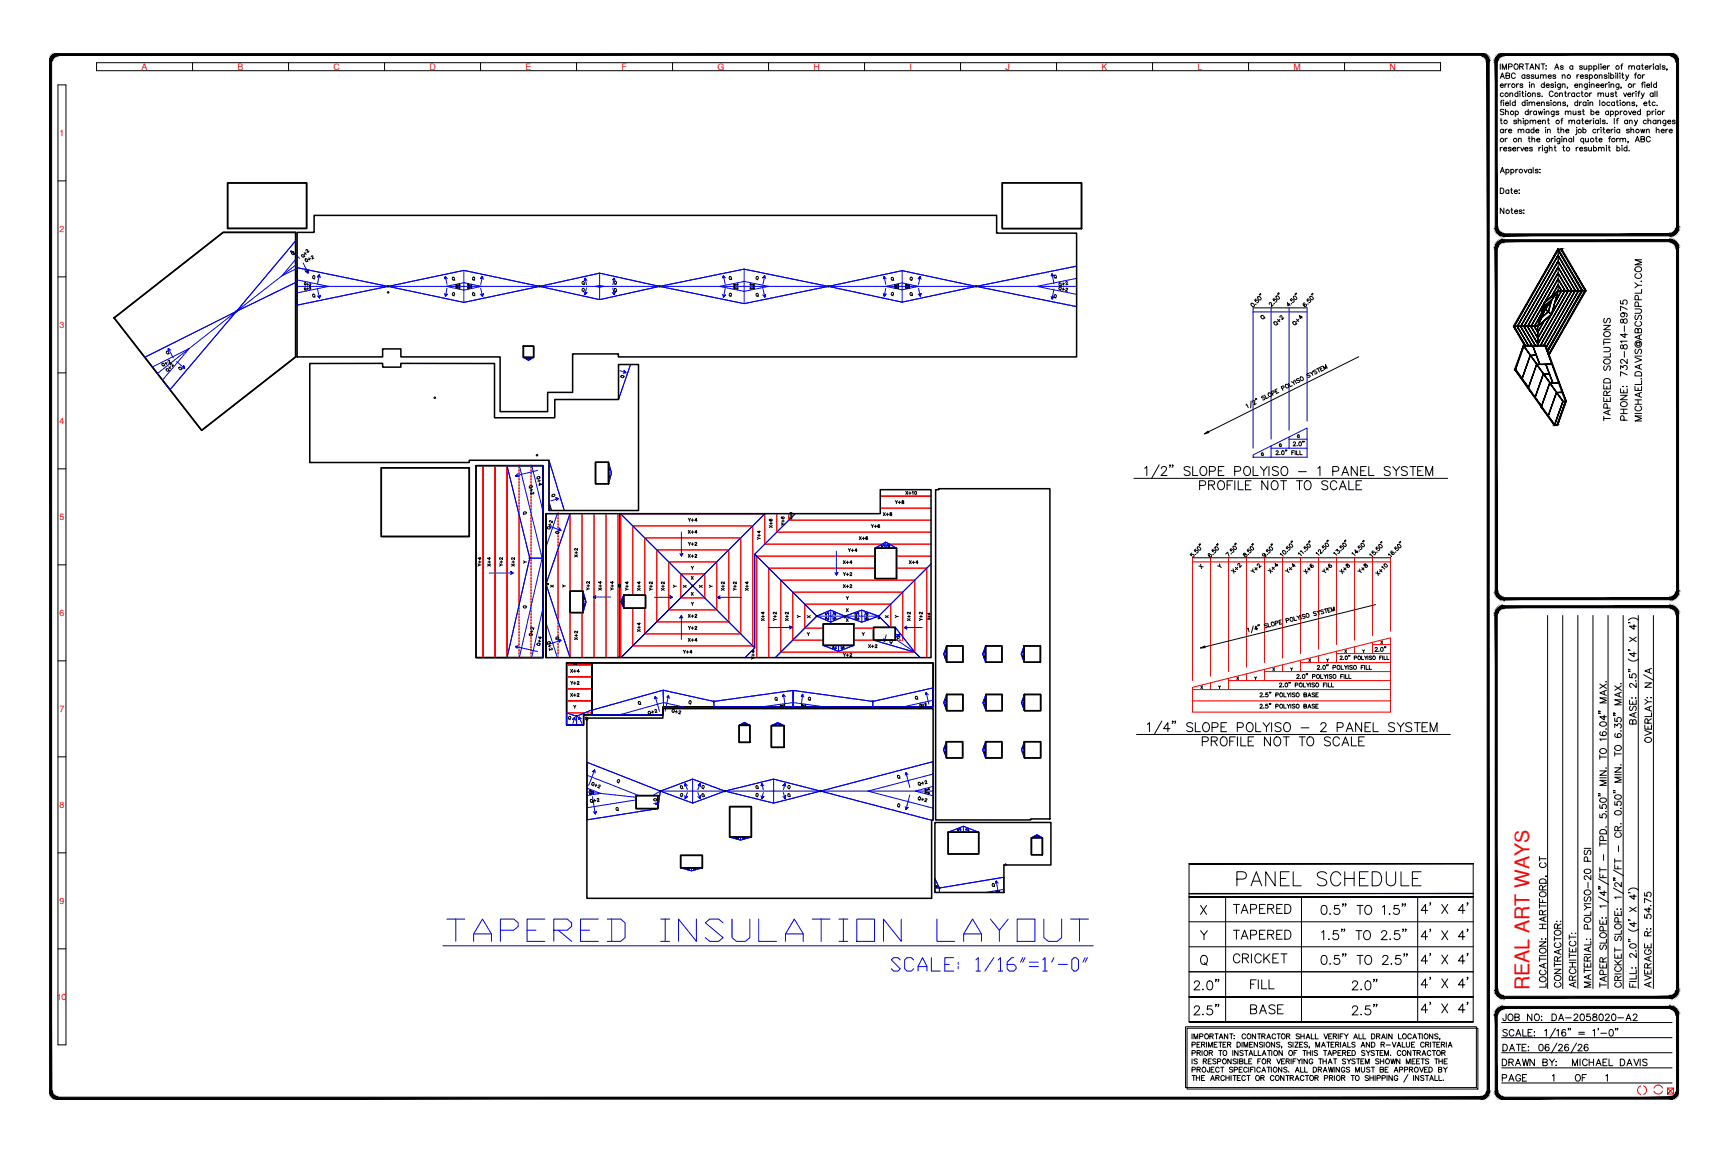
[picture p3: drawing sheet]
<svg xmlns="http://www.w3.org/2000/svg" width="914mm" height="610mm" viewBox="0 0 914 610" stroke-linecap="round" stroke-linejoin="round" font-family="sans-serif">
<defs><g id="words">
<text font-size="20.3" fill="#00f" x="234" y="502">%%UTAPERED INSULATION LAYOUT</text>
<text font-size="11.9" x="654" y="470">PANEL SCHEDULE</text>
<g font-size="11.5">
<text x="605" y="254">1/2&quot; SLOPE POLYISO - 1 PANEL SYSTEM</text>
<text x="606" y="390">1/4&quot; SLOPE POLYISO - 2 PANEL SYSTEM</text>
</g>
<text font-size="11.5" fill="#00f" x="471" y="515">SCALE: 1/16&quot;=1'-0&quot;</text>
<text font-size="10.5" fill="#f00" x="809" y="524" transform="rotate(-90 809 524)">REAL ART WAYS</text>
<g font-size="9.7">
<text x="698" y="485">0.5&quot; TO 1.5&quot;</text>
<text x="751" y="485">4' X 4'</text>
<text x="698" y="498">1.5&quot; TO 2.5&quot;</text>
<text x="751" y="498">4' X 4'</text>
<text x="698" y="512">0.5&quot; TO 2.5&quot;</text>
<text x="751" y="511">4' X 4'</text>
<text x="631" y="525">2.0&quot;</text>
<text x="715" y="525">2.0&quot;</text>
<text x="751" y="524">4' X 4'</text>
<text x="631" y="538">2.5&quot;</text>
<text x="715" y="538">2.5&quot;</text>
<text x="751" y="537">4' X 4'</text>
</g>
<g font-size="9.3">
<text x="876" y="394" transform="rotate(-90 876 394)">OVERLAY: N/A</text>
<text x="794" y="558">DATE: 06/26/26</text>
</g>
<g font-size="8.8">
<text x="652" y="485">TAPERED</text>
<text x="652" y="511">CRICKET</text>
<text x="661" y="525">FILL</text>
</g>
<g font-size="8.4">
<text x="634" y="260">PROFILE NOT TO SCALE</text>
<text x="635" y="396">PROFILE NOT TO SCALE</text>
<text x="652" y="498">TAPERED</text>
<text x="661" y="538">BASE</text>
</g>
<text font-size="7.5" x="820" y="524" transform="rotate(-90 820 524)">LOCATION: HARTFORD, CT</text>
<g font-size="7.1">
<text x="853" y="224" transform="rotate(-90 853 224)">TAPERED SOLUTIONS</text>
<text x="862" y="224" transform="rotate(-90 862 224)">PHONE: 732-814-8975</text>
<text x="870" y="224" transform="rotate(-90 870 224)">MICHAEL.DAVIS@ABCSUPPLY.COM</text>
<text x="827" y="524" transform="rotate(-90 827 524)">CONTRACTOR:</text>
<text x="835" y="524" transform="rotate(-90 835 524)">ARCHITECT:</text>
<text x="843" y="524" transform="rotate(-90 843 524)">MATERIAL: POLYISO-20 PSI</text>
<text x="875" y="524" transform="rotate(-90 875 524)">AVERAGE R: 54.75</text>
<text x="794" y="565">DRAWN BY: MICHAEL DAVIS</text>
<text x="794" y="573">PAGE 1 OF 1</text>
</g>
<g font-size="6.6">
<text x="794" y="541">JOB NO: DA-2058020-A2</text>
<text x="630" y="551">IMPORTANT: CONTRACTOR SHALL VERIFY ALL DRAIN LOCATIONS,</text>
</g>
<g font-size="6.2">
<text x="793" y="104">Date:</text>
<text x="793" y="114">Notes:</text>
<text x="294" y="281" transform="rotate(-90 294 281)">Q+2</text>
<text x="294" y="345" transform="rotate(-90 294 345)">Q+2</text>
<text x="485" y="417">Q+2</text>
<text x="630" y="560">PRIOR TO INSTALLATION OF THIS TAPERED SYSTEM. CONTRACTOR</text>
<text x="630" y="569">PROJECT SPECIFICATIONS. ALL DRAWINGS MUST BE APPROVED BY</text>
</g>
<g font-size="5.7">
<text x="284" y="263" transform="rotate(-90 284 263)">Q+2</text>
<text x="288" y="258" transform="rotate(-90 288 258)">Q+4</text>
<text x="284" y="338" transform="rotate(-90 284 338)">Q+2</text>
<text x="288" y="343" transform="rotate(-90 288 343)">Q+4</text>
<text x="342" y="379">Q+2</text>
<text x="355" y="379">Q+2</text>
<text x="485" y="425">Q+2</text>
<text x="630" y="564">IS RESPONSIBLE FOR VERIFYING THAT SYSTEM SHOWN MEETS THE</text>
</g>
<g font-size="5.3">
<text x="560" y="152">Q+2</text>
<text x="312" y="426">Q+2</text>
</g>
<g font-size="4.9">
<text x="161" y="145">Q</text>
<text x="160" y="152">Q+2</text>
<text x="666" y="170">Q</text>
<text x="473" y="268">Y+8</text>
<text x="466" y="274">X+8</text>
<text x="363" y="277">Y+4</text>
<text x="410" y="280" transform="rotate(-90 410 280)">X+6</text>
<text x="416" y="279" transform="rotate(-90 416 279)">Y+6</text>
<text x="460" y="280">Y+6</text>
<text x="363" y="284">X+4</text>
<text x="404" y="287" transform="rotate(-90 404 287)">Y+4</text>
<text x="454" y="287">X+6</text>
<text x="363" y="290">Y+2</text>
<text x="448" y="293">Y+4</text>
<text x="307" y="296" transform="rotate(-90 307 296)">X+2</text>
<text x="363" y="296">X+2</text>
<text x="445" y="300">X+4</text>
<text x="480" y="300">X+4</text>
<text x="445" y="306">Y+2</text>
<text x="313" y="314" transform="rotate(-90 313 314)">Y+2</text>
<text x="320" y="314" transform="rotate(-90 320 314)">X+4</text>
<text x="326" y="314" transform="rotate(-90 326 314)">Y+4</text>
<text x="334" y="314" transform="rotate(-90 334 314)">Y+4</text>
<text x="340" y="314" transform="rotate(-90 340 314)">X+4</text>
<text x="346" y="314" transform="rotate(-90 346 314)">Y+2</text>
<text x="353" y="314" transform="rotate(-90 353 314)">X+2</text>
<text x="385" y="314" transform="rotate(-90 385 314)">X+2</text>
<text x="391" y="314" transform="rotate(-90 391 314)">Y+2</text>
<text x="397" y="314" transform="rotate(-90 397 314)">X+4</text>
<text x="445" y="312">X+2</text>
<text x="363" y="328">X+2</text>
<text x="406" y="329" transform="rotate(-90 406 329)">X+4</text>
<text x="412" y="329" transform="rotate(-90 412 329)">Y+2</text>
<text x="418" y="329" transform="rotate(-90 418 329)">X+2</text>
<text x="483" y="329" transform="rotate(-90 483 329)">X+2</text>
<text x="489" y="329" transform="rotate(-90 489 329)">Y+2</text>
<text x="340" y="335" transform="rotate(-90 340 335)">X+4</text>
<text x="363" y="334">Y+2</text>
<text x="307" y="340" transform="rotate(-90 307 340)">X+2</text>
<text x="363" y="341">X+4</text>
<text x="459" y="344">X+2</text>
<text x="486" y="375">Q+2</text>
<text x="309" y="382">Q</text>
</g>
<g font-size="4.7" fill="#f00">
<text x="75" y="37">A</text>
<text x="126" y="37">B</text>
<text x="177" y="37">C</text>
<text x="227" y="37">D</text>
<text x="278" y="37">E</text>
<text x="329" y="37">F</text>
<text x="380" y="37">G</text>
<text x="431" y="37">H</text>
<text x="481" y="37">I</text>
<text x="532" y="37">J</text>
<text x="583" y="37">K</text>
<text x="634" y="37">L</text>
<text x="685" y="37">M</text>
<text x="735" y="37">N</text>
<text x="32" y="72">1</text>
<text x="32" y="123">2</text>
<text x="32" y="173">3</text>
<text x="32" y="224">4</text>
<text x="32" y="275">5</text>
<text x="32" y="326">6</text>
<text x="32" y="377">7</text>
<text x="32" y="427">8</text>
<text x="32" y="478">9</text>
<text x="30" y="529">10</text>
</g>
<g font-size="4.4">
<text x="153" y="136">Q</text>
<text x="471" y="150">Q</text>
<text x="94" y="197">Q</text>
<text x="478" y="263">X+10</text>
<text x="291" y="264">Q</text>
<text x="276" y="273">Q</text>
<text x="421" y="276" transform="rotate(-90 421 276)">X+8</text>
<text x="256" y="301" transform="rotate(-90 256 301)">Y+4</text>
<text x="261" y="301" transform="rotate(-90 261 301)">X+4</text>
<text x="267" y="301" transform="rotate(-90 267 301)">Y+2</text>
<text x="273" y="301" transform="rotate(-90 273 301)">X+2</text>
<text x="355" y="312">Y</text>
<text x="374" y="312">Y</text>
<text x="276" y="323">Q</text>
<text x="494" y="329" transform="rotate(-90 494 329)">X+4</text>
<text x="293" y="340">Q</text>
<text x="361" y="347">Y+4</text>
<text x="400" y="350" transform="rotate(-90 400 350)">Y+4</text>
<text x="445" y="349">Y+2</text>
<text x="301" y="357">X+4</text>
<text x="301" y="363">Y+2</text>
<text x="301" y="370">X+2</text>
<text x="483" y="371">Q</text>
<text x="337" y="374">Q</text>
<text x="345" y="425">Q</text>
</g>
<g font-size="4">
<text x="240" y="153">Q+2</text>
<text x="387" y="152">Q+2</text>
<text x="328" y="201">Q</text>
<text x="293" y="284">Q</text>
<text x="276" y="299">Y</text>
<text x="290" y="312">X</text>
<text x="297" y="312">Y</text>
<text x="361" y="312">X</text>
<text x="369" y="312">X</text>
<text x="421" y="328">Y</text>
<text x="426" y="328">X</text>
<text x="467" y="328">X</text>
<text x="473" y="328">Y</text>
<text x="412" y="375">Q+2</text>
</g>
<g font-size="3.5">
<text x="466" y="291">Q</text>
<text x="469" y="291">Q</text>
<text x="328" y="319">Q</text>
<text x="436" y="327">Q</text>
<text x="441" y="329">Q</text>
<text x="445" y="344">Q</text>
<text x="302" y="353">Y+4</text>
<text x="506" y="441">Q</text>
<text x="511" y="441">Q</text>
<text x="494" y="471">Q</text>
</g>
<g font-size="3.1">
<text x="321" y="250">Q</text>
<text x="321" y="254">Q</text>
<text x="329" y="312" transform="rotate(-90 329 312)">X+6</text>
<text x="499" y="346">Q</text>
<text x="520" y="346">Q</text>
<text x="540" y="346">Q</text>
<text x="499" y="349">Q</text>
<text x="540" y="349">Q</text>
<text x="499" y="372">Q</text>
<text x="520" y="372">Q</text>
<text x="540" y="372">Q</text>
<text x="499" y="375">Q</text>
<text x="520" y="375">Q</text>
<text x="540" y="375">Q</text>
<text x="409" y="385">Q</text>
<text x="499" y="397">Q</text>
<text x="520" y="397">Q</text>
<text x="540" y="397">Q</text>
<text x="546" y="444">Q</text>
</g>
<text font-size="3.1" fill="#00f" x="411" y="385">Q</text>
</g></defs>
<!-- layer: 0 -->
<g fill="#000" stroke="#000" stroke-width=".53">
<path d="M26 33l1 544v-544zM26 33l1 544h-1z"/>
<path d="M30 28h1v1zM30 28v1h1zM30 28v1zM30 28v1zM29 29l1-1v1zM29 29v1l1-1zM29 29v1zM29 29v1zM28 29h1v1zM28 29l1 1zM28 30v-1l1 1zM28 30h1zM28 30h-1zM27 30l1 1v-1zM27 30l1 1-1-1zM27 30l1 1zM27 30l1 1h-1zM27 31h1zM27 31h1l-2 1zM26 32h1l1-1zM26 32h1h-1zM26 32h1zM26 32h1l-1 1zM26 33l1-1z"/>
<path d="M31 29h753v-1zM31 28h753l-753 1z"/>
<path d="M787 33l1-1v1zM787 32v1l1-1zM787 32h1zM787 32h1zM787 32l1-1v1zM787 31v1l1-1zM787 30l1 1h-1zM787 31v-1zM787 30v1zM786 31h1v-1zM787 30l-1 1zM787 30h-1v1zM786 29l1 1h-1zM786 29v1zM786 29v1zM786 29l-1 1h1zM785 29h1l-1 1zM785 29v1zM785 28v1v1zM785 28l-1 1 1 1zM784 28h1l-1 1zM784 28v1zM784 28v1zM784 28v1z"/>
<path d="M791 33l1 87v-87zM791 33l1 87h-1z"/>
<path d="M795 28h1v1zM795 28v1h1zM795 28v1zM795 28v1zM794 29l1-1v1zM794 29v1l1-1zM793 29h1v1zM793 29l1 1zM793 29l1 1zM793 29l1 1zM793 30v-1l1 1zM793 30h1zM793 30h-1zM792 30l1 1v-1zM792 30l1 1-1-1zM792 30l1 1zM792 30l1 1h-1zM792 31h1zM792 31h1l-2 1zM791 32h1l1-1zM791 32h1h-1zM791 32h1zM791 32h1l-1 1zM791 33l1-1z"/>
<path d="M796 29h87v-1zM796 28h87l-87 1z"/>
<path d="M887 33l1-1v1zM887 33l1-1zM887 33l1-1zM887 32v1l1-1zM888 31v1h-1zM887 32l1-1zM888 31l-1 1zM887 31v1l1-1zM887 30l1 1h-1zM886 31h1v-1zM887 30l-1 1zM887 30h-1v1zM886 29l1 1h-1zM886 29v1zM886 29v1zM886 29l-1 1h1zM885 29h1l-1 1zM885 29v1zM885 28v1v1zM885 28l-1 1 1 1zM884 28h1l-1 1zM884 28v1zM883 28h1v1zM883 28v1h1z"/>
<path d="M791 120h1l-1 1zM791 121h1v-1zM791 121h1h-1zM791 121h1zM791 121h1v1zM792 121v1l1-1zM792 122l1-1-1 1zM793 121l-1 1h1zM792 122h1l-1 1zM793 122l-1 1 1-1zM792 123l1-1v1zM793 122v1zM793 123v1zM793 123v1l1-1zM794 123v1h-1zM794 123v1v-1zM794 123v1zM794 123v1l1-1zM795 123v2l-1-1zM795 123v2v-1zM795 124v1zM795 124v1l1-1zM796 124v1h-1zM796 124v1v-1z"/>
<path d="M791 132l1 181v-181zM791 132l1 181h-1z"/>
<path d="M795 127h1v1zM795 127l1 1zM795 127l1 1zM795 127v1h1zM794 127h1v1zM794 127l1 1zM794 127l1 1zM794 127v1h1zM793 128l1-1v1zM793 128l1 1v-1zM793 128l1 1zM793 128v1h1zM793 128v1h-1zM792 129h1zM792 129h1h-1zM792 129l1 1v-1zM792 129l1 1h-1zM792 130h1zM792 130h1h-2zM791 130l1 1 1-1zM791 130l1 1h-1zM791 131h1zM791 131h1l-1 1zM791 132h1v-1z"/>
<path d="M796 127v1l87-1zM796 128l87-1v1z"/>
<path d="M796 124v1l87-1zM796 125l87-1v1z"/>
<path d="M824 138l10 16zM824 138l9 16z"/>
<path d="M883 124l1 1h-1zM883 124l1 1v-1zM884 124l1 1h-1zM884 124l1 1-1-1zM884 124h1v1zM884 124h1v-1zM885 123l1 1h-1zM885 123l1 1-1-1zM885 123l1 1zM885 123l1 1v-1zM886 123h1l-1 1zM886 123h1h-1zM886 123h1zM886 122v1h1zM886 122h2l-1 1zM887 122h-1h2zM887 122h1zM887 121v1h1zM887 121h1v1zM887 121h1zM887 121h1zM887 121h1zM887 121l1-1v1zM887 120v1l1-1z"/>
<path d="M887 33v87h1zM887 33h1v87z"/>
<path d="M887 132l1-1v1zM887 131v1l1-1zM887 131l1-1v1zM887 131l1-1zM888 130l-1 1zM887 130v1l1-1zM888 129v1h-1zM887 130l1-1zM887 129h1l-1 1zM886 129l1 1v-1zM887 128v1h-1zM887 128l-1 1zM886 128h1l-1 1zM886 128v1zM886 127v1v1zM886 127l-1 1 1 1zM885 127h1l-1 1zM885 127v1zM885 127v1zM885 127l-1 1h1zM884 127h1l-1 1zM884 127v1zM883 127h1v1zM883 127v1h1z"/>
<path d="M818 162l3-3zM817 162l4-3z"/>
<path d="M821 159l-2 6zM821 159l-2 6z"/>
<path d="M824 154l-3 12zM824 154l-3 12zM814 173l7-7zM814 172l7-6z"/>
<path d="M824 151l-3 6zM824 151l-3 6z"/>
<path d="M824 144l-16 29zM824 144l-16 29zM808 173l6 9zM808 173l6 9z"/>
<path d="M824 148l-14 25zM824 148l-14 25zM810 173l4 6zM810 173l4 6z"/>
<path d="M824 151l2 3zM824 151l2 3z"/>
<path d="M826 154l-3 6zM826 154l-3 6z"/>
<path d="M824 148l4 6zM824 148l4 6z"/>
<path d="M828 154l-14 25zM828 154l-14 25z"/>
<path d="M824 145l6 9zM824 145l6 9z"/>
<path d="M830 154l-16 28zM830 154l-16 28z"/>
<path d="M824 141l8 13zM824 141l8 13z"/>
<path d="M832 154l-17 29zM832 154l-17 29z"/>
<path d="M833 154l-16 29zM833 154l-16 29z"/>
<path d="M824 135l11 19zM824 135l11 19z"/>
<path d="M835 154l-17 30zM835 154l-17 30z"/>
<path d="M824 132l13 22zM824 132h1l12 22z"/>
<path d="M837 154l-18 32zM837 154l-18 32z"/>
<path d="M837 154l-18 32 18-32zM837 154l-18 32z"/>
<path d="M825 154h14zM825 154h14z"/>
<path d="M824 132l-23 41zM824 132h1l-24 41zM824 132h1h2zM825 132h2h-1zM827 132h-1l13 22zM826 132l13 22zM839 154l-19 34 19-34zM839 154l-19 34-1-1z"/>
<path d="M801 173h12zM801 173h12z"/>
<path d="M812 173l2 3zM812 173l2 3z"/>
<path d="M817 160l-3 12zM817 160l-3 12zM817 160l7-6zM817 160l7-6z"/>
<path d="M815 166l-3 7zM815 166l-3 7z"/>
<path d="M817 169l-3 7zM817 169l-3 7z"/>
<path d="M817 160l1 4zM817 160l1 4z"/>
<path d="M824 154l-6 10zM824 154l-6 10z"/>
<path d="M817 162l-1 6zM817 162l-1 6z"/>
<path d="M818 163l3 3zM818 164l3 3z"/>
<path d="M818 164l-4 8zM818 164l-4 8z"/>
<path d="M816 168l3-3zM816 168l3-3z"/>
<path d="M802 196l7 9-7-10zM802 196l7 9h-1z"/>
<path d="M801 173l6 10zM801 173l6 10z"/>
<path d="M801 173l6 10zM801 173l6 10z"/>
<path d="M803 173l6 10zM803 173l6 10zM824 135l-21 38zM824 135l-21 38z"/>
<path d="M805 173l6 10zM805 173l6 10zM824 138l-19 35zM824 138l-19 35z"/>
<path d="M806 173l7 10zM806 173l7 10zM824 141l-18 32zM824 141l-17 32z"/>
<path d="M814 173v10zM814 173v10z"/>
<path d="M801 195l7 10h1zM801 195h1l7 10zM806 183l-5 12h1zM806 183h1l-5 12z"/>
<path d="M828 212l-4 13zM828 212l-4 13z"/>
<path d="M815 215l7 10h1zM815 215h1l7 10zM808 205l7 10h1zM808 205h1l7 10z"/>
<path d="M823 225h1zM823 225h1z"/>
<path d="M791 313h1h-1zM791 313h1zM791 313h1l-1 1zM791 314h1v-1zM791 314h1zM792 314h1zM792 314h1l-1 1zM793 314l-1 1 1-1zM792 315l1-1-1 1zM793 314l-1 1h1zM792 315h1v1zM793 315v1v-1zM793 316v-1v1zM793 315v1h1zM794 316v1l-1-1zM794 316v1v-1zM794 316v1zM794 316v1l1-1zM795 316v1h-1zM795 316v1v-1zM795 316v1zM795 316v1l1-1zM796 316v1h-1zM796 316v1v-1z"/>
<path d="M796 316v1l87-1zM796 317l87-1v1z"/>
<path d="M883 316l1 1h-1zM883 316l1 1v-1zM884 316l1 1h-1zM884 316l1 1-1-1zM884 316l1 1zM884 316l1 1v-1zM885 316l1 1h-1zM885 316l1 1-1-1zM885 316h1v1zM885 316h1zM886 316h1h-1zM886 316h1l-1-1zM886 315h1v1zM886 315h1zM886 315h2h-1zM887 314l-1 1h2zM887 314h1v1zM887 314h1zM887 314h1zM887 314h1zM887 314l1-1v1zM887 313v1l1-1zM887 313h1zM887 313h1z"/>
<path d="M887 132v181h1zM887 132h1v181z"/>
<path d="M791 325l1 199v-199zM791 325l1 199h-1z"/>
<path d="M795 321h1v1zM795 321l1 1zM795 321l1 1zM795 321v1h1zM794 321h1v1zM794 321l1 1zM794 321l1 1zM794 321v1h1zM793 322l1-1v1zM793 322h1zM793 322h1zM793 322v1l1-1zM793 322v1l-1-1zM792 322l1 1zM792 322l1 1h-1zM792 323h1zM792 323h1h-1zM792 323l1 1v-1zM792 323l1 1h-2zM791 324h1h1zM791 324h1l-1 1zM791 325h1v-1zM791 325h1h-1zM791 325h1z"/>
<path d="M796 321v1l87-1zM796 322l87-1v1z"/>
<path d="M887 325h1zM887 325h1zM887 325l1-1v1zM887 324v1l1-1zM888 323v1h-1zM887 324l1-1zM888 323l-1 1zM887 323v1l1-1zM887 322l1 1h-1zM886 323h1v-1zM887 322l-1 1zM887 322l-1 1zM886 322h1l-1 1zM886 322v1zM886 321v1zM886 321l-1 1h1zM885 321h1l-1 1zM885 321v1zM885 321v1zM885 321l-1 1h1zM884 321h1l-1 1zM884 321v1zM883 321h1v1zM883 321v1h1z"/>
<path d="M629 457h151zM629 457h151z"/>
<path d="M629 474h151zM629 475l151-1z"/>
<path d="M629 473h151zM629 473h151z"/>
<path d="M629 527h151zM629 528l151-1z"/>
<path d="M791 524h1h-1zM791 524h1zM791 524h1l-1 1zM791 525l1-1zM791 525l1-1v1zM792 524v1h1zM792 525h1l-1 1zM793 525l-1 1 1-1zM792 526l1-1-1 1zM793 525l-1 1h1zM792 526h1v1zM793 526v1v-1zM793 526v1zM793 526v1l1-1zM794 526v2l-1-1zM794 526v2v-1zM794 527v1zM794 527v1l1-1zM795 527v1h-1zM795 527v1v-1zM795 527v1zM795 527v1l1-1zM796 527v1h-1zM796 527v1v-1z"/>
<path d="M796 527v1l87-1zM796 528l87-1v1z"/>
<path d="M795 533h1v1zM795 533l1 1zM795 533l1 1zM795 533v1h1zM794 533h1v1zM794 533l1 1zM794 533l1 1zM794 533v1h1zM793 534l1-1v1zM793 534h1zM793 534h1zM793 534v1l1-1zM793 534v1l-1-1zM792 534l1 1zM792 534l1 1h-1zM792 535h1zM792 535h1l-1 1zM792 536h1v-1zM792 536h1h-2zM791 536h1h1zM791 536h1l-1 1zM791 537h1v-1zM791 537h1h-1zM791 537h1z"/>
<path d="M796 533v1l87-1zM796 534l87-1v1z"/>
<path d="M883 527l1 1h-1zM883 527l1 1v-1zM884 527l1 1h-1zM884 527l1 1-1-1zM884 527l1 1zM884 527l1 1v-1zM885 527l1 1h-1zM885 527l1 1-1-1zM885 527h1v1zM885 527h1v-1zM886 526l1 1h-1zM886 526l1 1-1-1zM886 526h1v1zM886 526h1zM886 526h2h-1zM887 525l-1 1h2zM887 525h1v1zM887 525h1zM887 525h1zM887 524v1h1zM887 524h1v1zM887 524h1zM887 524h1zM887 524h1z"/>
<path d="M887 325v199h1zM887 325h1v199z"/>
<path d="M887 537h1zM887 537h1zM887 537l1-1v1zM887 536v1l1-1zM888 536h-1zM887 536h1zM888 535v1h-1zM887 535v1l1-1zM887 534l1 1h-1zM886 535h1v-1zM887 534l-1 1zM887 534l-1 1zM886 534h1l-1 1zM886 534v1zM886 533v1zM886 533l-1 1h1zM885 533h1l-1 1zM885 533v1zM885 533v1zM885 533l-1 1h1zM884 533h1l-1 1zM884 533v1zM883 533h1v1zM883 533v1h1z"/>
<path d="M887 537l1 40v-40zM887 537l1 40h-1z"/>
<path d="M629 541h151zM629 541h151z"/>
<path d="M26 577h1l-1 1zM26 578h1v-1zM26 578h1h-1zM26 578h1zM26 578h1v1zM27 578v1l1-1zM27 579l1-1-1 1zM28 578l-1 1h1zM27 579h1l-1 1zM28 579l-1 1 1-1zM27 580l1-1v1zM28 579v1zM28 580v1zM28 580v1l1-1zM29 580v1h-1zM29 580v1v-1zM29 580v1zM29 580v1zM29 580l1 1h-1zM29 580l1 1v-1zM30 580v2v-1zM30 580v2v-1zM30 581l1 1h-1zM30 581l1 1v-1z"/>
<path d="M787 33v544h1zM787 33h1v544z"/>
<path d="M791 537v40h1zM791 537h1v40z"/>
<path d="M791 577h1l-1 1zM791 578h1v-1zM791 578h1h-1zM791 578h1zM791 578h1v1zM792 578v1zM792 579l1-1-1 1zM793 578l-1 1h1zM792 579h1l-1 1zM793 579l-1 1 1-1zM792 580l1-1v1zM793 579v1zM793 580v1zM793 580v1zM794 580v1h-1zM794 580v1v-1zM794 580v1zM794 580v1v-1zM794 580l1 1h-1zM794 580l1 1zM795 580v2v-1zM795 580v2v-1zM795 581l1 1h-1zM795 581l1 1v-1z"/>
<path d="M31 581v1l753-1zM31 582l753-1v1z"/>
<path d="M784 581v1zM784 581v1v-1zM784 581h1l-1 1zM784 581h1zM784 580l1 1zM784 580l1 1zM785 580l1 1h-1zM785 580l1 1-1-1zM785 580l1 1zM785 580l1 1v-1zM786 580h1l-1 1zM786 580h1zM786 580h1zM786 579v1h1zM786 579h1v1zM787 579h-1h1zM787 579h1h-1zM787 578v1h1zM787 578h1v1zM787 578h1zM787 578h1zM787 578h1zM787 578l1-1v1zM787 577v1l1-1z"/>
<path d="M796 581v1l88-1zM796 582l88-1v1z"/>
<path d="M884 581v1zM884 581v1v-1zM884 581h1l-1 1zM884 581h1zM885 580v1zM885 580v1zM885 580l1 1h-1zM885 580l1 1-1-1zM885 580l1 1zM885 580l1 1v-1zM886 580h1l-1 1zM886 580h1zM886 580h1zM886 579v1h1zM886 579h2l-1 1zM887 579h-1h2zM887 579h1zM887 578v1h1zM887 578h1v1zM887 578h1zM887 578h1zM887 578h1zM887 578l1-1v1zM887 577v1l1-1z"/>
</g>
<g fill="none" stroke="#000" stroke-width=".53">
<path d="M51 33h711v4h-711zM102 33v4M153 33v4M203 33v4M254 33v4M305 33v4M356 33v4M407 33v4M457 33v4M508 33v4M559 33v4M610 33v4"/>
<path d="M661 33v4M711 33v4M788 33v33M794 34v3M795 37v-3l1 3 1-3v3M797 40h2v-1h-2v3l2-1-1-1M798 35h2v-1h-2v3M802 39a1.1 1.1 0 0 0-1 0 1.1 1.1 0 0 0-1 1 1.1 1.1 0 0 0 1 2 1.1 1.1 0 0 0 1-1M804 35h2v-1h-2v3M805 35l1 2M807 40a.9 .9 0 0 0-1 0 .9 .9 0 0 0 0 1 .9 .9 0 0 0 1 0M807 40v2"/>
<path d="M807 34h2M808 34v3M809 40h-1l1 1h-1M810 37l1-3 1 3M810 36h1M812 40h-1h-1l2 1h-2M813 40v1h1M814 40v2M814 34v3l-1-3v3M815 40v2M816 34h1M817 34v3"/>
<path d="M818 35h.1M818 36h.1M823 37l1-3 1 3M823 36h1M823 40h-1l1 1v1l-1-1M827 40v2M827 35h-1l1 1v1l-1-1M832 35a.9 .9 0 0 0-1 0 .9 .9 0 0 0 0 1 .9 .9 0 0 0 1 0M832 35v2M834 40v2M836 40h-2M837 35h-1l1 1v1l-1-1"/>
<path d="M838 35v2l2-1M840 35v2M840 40h-1l1 1h-1M841 35a.9 .9 0 0 1 1 0 .9 .9 0 0 1 0 1 .9 .9 0 0 1-1 0M841 35v3M841 40a.9 .9 0 0 1 1 0 .9 .9 0 0 1 0 1 .9 .9 0 0 1-1 0M841 40v2M843 35a1 1 0 0 1 2 0 .9 .9 0 0 1 0 1 1 1 0 0 1-2 0M843 35v3M846 34v3M846 40v2M847 34h.1"/>
<path d="M847 35v2M848 36h2a1.1 1.1 0 0 0-2-1 1 1 0 0 0 0 2 1.1 1.1 0 0 0 2-1M850 40h-1l1 1h-1M851 35v2M851 39h.1M851 40v2M852 35l-1 1M852 40a1 1 0 0 1 2 0 .9 .9 0 0 1 0 1 1 1 0 0 1-2 0M852 39v3M855 39h.1M855 40v2M856 39v3"/>
<path d="M857 39h.1M857 40v2M858 35h1M858 40h1M859 39v2v1M859 34h-1v3M860 40l1 2 1-2M862 35h1v2M862 35v2M863 35h2v2M865 40h1M866 39h-1v3"/>
<path d="M868 35a1 1 0 0 0-2 0 .9 .9 0 0 0 0 1 1 1 0 0 0 2 0M868 35v2M869 35h1M869 34v2l1 1M869 40v2M870 40h-1M871 36h1a1 1 0 0 0-1-1 1 1 0 0 0 0 2 1 1 0 0 0 1-1M873 35v2M874 35l-1 1M875 34h.1M875 35v2M878 35a1 1 0 0 0-2 0 .9 .9 0 0 0 0 1 1 1 0 0 0 2 0"/>
<path d="M878 35v2M879 34v3M881 35h-1l1 1v1l-1-1M882 37h.1M884 29a4 4 0 0 1 4 4M31 45h4v508h-4zM794 45h2a1 1 0 0 0-2 0 1 1 0 0 0 0 1 1 1 0 0 0 2 0M794 42l1-3 1 3M794 54h1M794 41h2M795 53l-1 1v2M796 50a1.1 1.1 0 0 0-2-1 1 1 0 0 0 0 2 1 1 0 0 0 2 0"/>
<path d="M796 53h.1M796 54v2M796 58h-1h-1l2 2-1 1-1-1M796 44v2M797 59h1v2M797 55h1a.9 .9 0 0 0-1-1 .9 .9 0 0 0-1 1 .9 .9 0 0 0 1 1l1-1M797 58v3M797 44l-1 1M798 44v2M799 50l1-1v2M799 49v2M799 53v3"/>
<path d="M799 44l-1 1M802 59a.9 .9 0 0 1 1 0 .9 .9 0 0 1 0 1 .9 .9 0 0 1-1 0M802 54a1 1 0 0 0-2 0 1 1 0 0 0 0 2 1.1 1.1 0 0 0 2-1M802 53v3M802 59v3M803 44v2M803 50a.9 .9 0 0 0-1-1 1 1 0 0 0 0 2 .9 .9 0 0 0 1 0M803 48v3M804 44l-1 1M804 48h.1M804 49v2M805 49h1"/>
<path d="M806 48v3M806 45h-2l2 1h-1h-1M807 54a.9 .9 0 0 0-1 0 1 1 0 0 0 0 2 .9 .9 0 0 0 1-1M807 53v3M807 48h.1M807 49v2M808 53h.1M808 54v2M809 59a1 1 0 0 0-2 0 .9 .9 0 0 0 0 1 1 1 0 0 0 2 0M809 58v3M809 55l1-1 1 2M809 54v2"/>
<path d="M809 44h.1M809 44v2M810 59v2M810 45h2v1M810 44v2M811 55l1-1v2M811 59l-1 1M811 50l1-1v2M811 49v2M813 59a.9 .9 0 0 0-1 0 .9 .9 0 0 0 0 1 .9 .9 0 0 0 1 0M813 59v2M813 55h2a.9 .9 0 0 0-1-1 .9 .9 0 0 0-1 1 .9 .9 0 0 0 1 1l1-1"/>
<path d="M814 59l1 2v-2l1 2v-2M815 50l-1-1 1 2h-1h-1M815 40h2v2M816 55l1-1v2M816 54v2M816 51h.1M817 40h1v2M817 58h.1M817 45a.9 .9 0 0 0-1 0 .9 .9 0 0 0 0 1 .9 .9 0 0 0 1 0M817 43v3M817 59v2M818 59h2v2"/>
<path d="M818 45h2a1 1 0 0 0-2 0 1 1 0 0 0 0 1 1 1 0 0 0 2 0M818 59v2M819 40h2a.9 .9 0 0 0-1 0 .9 .9 0 0 0-1 1 .9 .9 0 0 0 1 1l1-1M820 54h-2l2 1-1 1-1-1M821 53h.1M821 54v2M822 49a1.1 1.1 0 0 0-1-1 1.1 1.1 0 0 0-1 1v1a1.1 1.1 0 0 0 1 1 1.1 1.1 0 0 0 1-1M822 45h-1l1 1h-1M822 59v2l-1 1M822 59a.9 .9 0 0 0-1 0 .9 .9 0 0 0 0 1 .9 .9 0 0 0 1 0M823 44h.1M823 44v2"/>
<path d="M824 55l2-1v2M824 54v2M825 59h-1l1 1-1 1-1-1M825 50l2-1v2M825 49v2M826 44v3h-2M826 45a1 1 0 0 0-2 0 .9 .9 0 0 0 0 1 1 1 0 0 0 2 0M827 45h1v1M827 40h1v2M827 44v2M828 49h1M828 59h2v2"/>
<path d="M828 48v3h1M828 59v2M828 54h-1l1 1v1l-1-1M830 56h-1M830 46l-1 1M830 59h1v2M830 49v2M831 49l-1 1M832 59l1 2 1-1M833 50a.9 .9 0 0 0-1-1 1 1 0 0 0 0 2 .9 .9 0 0 0 1 0M833 45h2a1 1 0 0 0-2 0 1 1 0 0 0 0 1 1 1 0 0 0 2 0M833 49v2"/>
<path d="M834 59v2M835 54a.9 .9 0 0 0-1 0 1 1 0 0 0 0 2 .9 .9 0 0 0 1-1M835 53v3M836 45h1v1M836 44v2M836 50a1.1 1.1 0 0 0-2-1 1 1 0 0 0 0 2 1 1 0 0 0 2 0M836 54v2M836 40h2a.9 .9 0 0 0-1 0 .9 .9 0 0 0-1 1 .9 .9 0 0 0 1 1l1-1M837 59h-2l2 1-1 1-1-1M837 49h1M837 54l-1 1M837 48v3h1"/>
<path d="M837 59h1M838 58v2v1M839 54a.9 .9 0 0 0-1 0 1 1 0 0 0 0 2 .9 .9 0 0 0 1-1M839 54v2M840 44v3h-1M840 45a.9 .9 0 0 0-1 0 .9 .9 0 0 0 0 1 .9 .9 0 0 0 1 0M840 53h.1M840 54v2M841 44h.1M841 44v2M841 49v2M841 55l2-1v2"/>
<path d="M841 54v2M842 59a.9 .9 0 0 1 1 0 .9 .9 0 0 1 0 1 .9 .9 0 0 1-1 0M842 58v3M842 45h1l1 1M842 44v2M842 49l-1 1M844 60h2a.9 .9 0 0 0-1-1 .9 .9 0 0 0-1 1 .9 .9 0 0 0 1 1l1-1M845 45h1a1 1 0 0 0-1 0 1 1 0 0 0 0 1 1 1 0 0 0 1 0M846 50l1-1v2M846 49v2M846 40h2v2M847 53v3"/>
<path d="M847 50l1-1 1 2M847 45h2a1 1 0 0 0-2 0 1 1 0 0 0 0 1 1 1 0 0 0 2 0M850 44v2M850 49v2h1M851 44l-1 1M851 59a.9 .9 0 0 0-1 0 .9 .9 0 0 0 0 1 .9 .9 0 0 0 1 0M851 49v2M851 59v2M851 44h.1M851 44v2M852 54a.9 .9 0 0 0-1 0 1 1 0 0 0 0 2 .9 .9 0 0 0 1-1M852 59a1 1 0 0 1 2 0 .9 .9 0 0 1 0 1 1 1 0 0 1-2 0"/>
<path d="M852 59v3M852 45h2v1M852 44v2M854 50l-1-1-1 1h2v1h-2M854 54a.9 .9 0 0 0-1 0 1 1 0 0 0 0 2 .9 .9 0 0 0 1-1M854 54v2M855 49h1M855 59a.9 .9 0 0 1 1 0 .9 .9 0 0 1 0 1 .9 .9 0 0 1-1 0M855 59v3M855 48v3h1M855 54h1M856 53v2v1"/>
<path d="M857 44v3h-2M857 45a1 1 0 0 0-2 0 .9 .9 0 0 0 0 1 1 1 0 0 0 2 0M857 53h.1M857 54v2M857 59v2M858 46v1M858 59l-1 1M859 49l1 2 1-2M861 55l1-1v2M861 54v2M861 42h-1M861 50h2a1 1 0 0 0-1 0 1 1 0 0 0 0 1 1 1 0 0 0 1 0"/>
<path d="M862 59l1 2v-2M864 49v2M864 60h2a.9 .9 0 0 0-1-1 .9 .9 0 0 0-1 1 .9 .9 0 0 0 1 1l1-1M864 44v2M865 49l-1 1M865 54h-1l1 1v1l-1-1M865 44l-1 1M866 48h.1M866 49v2M866 56h.1M867 49h1M868 48l-1 1v2"/>
<path d="M868 59a.9 .9 0 0 0-1 0 .9 .9 0 0 0 0 1 .9 .9 0 0 0 1 0M868 58v3M868 49l1 2 1-2M869 44h1M869 51l-1 1M870 43l-1 1v2M870 55h1a.9 .9 0 0 0-1-1 .9 .9 0 0 0 0 1 .9 .9 0 0 0 1 1v-1M870 44h.1M870 44v2M871 45h2a1 1 0 0 0-1 0 1 1 0 0 0 0 1 1 1 0 0 0 1 0M872 59a.9 .9 0 0 1 1 0 .9 .9 0 0 1 0 1 .9 .9 0 0 1-1 0M872 59v3"/>
<path d="M872 54h1M873 53v2v1M874 43v3M874 59v2M875 50a1.1 1.1 0 0 0-2-1 1 1 0 0 0 0 2 1 1 0 0 0 2 0M875 49v2M875 59l-1 1M876 48v3M876 54a.9 .9 0 0 0-1 0 1 1 0 0 0 0 2 .9 .9 0 0 0 1-1M876 58h.1M876 59v2M877 45a1 1 0 0 0-2 0 .9 .9 0 0 0 0 1 1 1 0 0 0 2 0"/>
<path d="M877 43v3M877 56h.1M877 48v3M880 59v2M881 59l-1 1M794 64h1M794 78v2M794 63v2l1 1M795 78l-1 1M796 69a1 1 0 0 0-2 0 .9 .9 0 0 0 0 1 1 1 0 0 0 2 0M796 68v2M796 79h1a.9 .9 0 0 0-1-1 .9 .9 0 0 0-1 1 .9 .9 0 0 0 1 1l1-1"/>
<path d="M797 68v2M797 73v2M798 73l-1 1M798 68l-1 1M798 69h2a1 1 0 0 0-2 0 1 1 0 0 0 0 1 1 1 0 0 0 2 0M800 78h-1h-1l2 1v1l-2-1M800 79h2a.9 .9 0 0 0-1-1 .9 .9 0 0 0-1 1 .9 .9 0 0 0 1 1l1-1M803 64h-2l2 1-1 1-1-1M803 78v2M803 69h2v1M803 64h2v2M803 63v3"/>
<path d="M803 68v2M803 74l2-1v2M803 73v2M804 78l-1 1M805 78l1 2v-2M805 69h1v1M806 63h.1M806 64v2M807 79h2a.9 .9 0 0 0-1-1 .9 .9 0 0 0-1 1 .9 .9 0 0 0 1 1l1-1M807 64a.9 .9 0 0 1 1 0 .9 .9 0 0 1 0 1 .9 .9 0 0 1-1 0M807 64v2M809 73h1"/>
<path d="M809 72v3h1M809 69a.9 .9 0 0 0-1 0 .9 .9 0 0 0 0 1 .9 .9 0 0 0 1 0M809 68v2M810 64h1v2M810 64v2M811 74l1-1v2M811 72v3M811 78h-1l1 1-1 1-1-1M811 64h2v2M812 69a1 1 0 0 0-2 0 .9 .9 0 0 0 0 1 1 1 0 0 0 2 0M812 67v3M813 69h1a.9 .9 0 0 0-1-1 .9 .9 0 0 0-1 1 .9 .9 0 0 0 1 1h1"/>
<path d="M813 74h2a.9 .9 0 0 0-1-1 .9 .9 0 0 0-1 1 .9 .9 0 0 0 1 1h1M814 64h1a1 1 0 0 0-1 0 1 1 0 0 0 0 2 1 1 0 0 0 1-1M814 78v2M815 78l-1 1M816 64h2v2M816 77h.1M816 64v2M816 78v2M818 68h.1M818 68v2M819 69h1v1M819 78v3h-1"/>
<path d="M819 78a1 1 0 0 0-2 0 1 1 0 0 0 0 2 1.1 1.1 0 0 0 2-1M819 68v2M819 64h1M819 63v2l1 1M820 79l1-1v2M820 77v3M821 73v2M822 73l-1 1M822 78h1M823 72h.1M823 77v2l1 1M823 73v2"/>
<path d="M824 68h1M824 67v3h1M825 73v3h-1M825 74a.9 .9 0 0 0-1-1 1 1 0 0 0 0 2 .9 .9 0 0 0 1 0M826 69h1v1M826 67v3M826 64h1M826 72h.1M827 73v2M827 78h1M827 63h-1v3M827 77v2l1 1"/>
<path d="M827 74l2-1v2M829 69h1a.9 .9 0 0 0-1-1 .9 .9 0 0 0-1 1 .9 .9 0 0 0 1 1h1M830 64h2v2M830 64v2M832 74a1.1 1.1 0 0 0-2-1 1 1 0 0 0 0 2 1 1 0 0 0 2 0M832 64h1v2M832 73v2M833 72v3M834 78v2M834 68h.1M834 68v3M835 78l-1 1"/>
<path d="M836 79h2a1.1 1.1 0 0 0-2-1 .9 .9 0 0 0 0 1 .9 .9 0 0 0 1 1l1-1M836 64a.9 .9 0 0 0-1 0 .9 .9 0 0 0 0 1 .9 .9 0 0 0 1 0M836 64v2M837 64h1M837 63v2l1 1M838 69a.9 .9 0 0 1 1 0 .9 .9 0 0 1 0 1 .9 .9 0 0 1-1 0M838 67v3M838 74a.9 .9 0 0 0-1-1 1 1 0 0 0 0 2 .9 .9 0 0 0 1 0M838 73v3M839 64h2a1 1 0 0 0-2 0 1 1 0 0 0 0 2 1.1 1.1 0 0 0 2-1M839 73v2h2M840 78h-2l2 1-1 1-1-1"/>
<path d="M841 73v2M841 78v2l1-1M841 64v2M842 78v2M842 64h-1M843 63h.1M843 78a1 1 0 0 1 2 0 1 1 0 0 1 0 2 1.1 1.1 0 0 1-2-1M843 64v2M843 77v3M844 73h1M844 69a.9 .9 0 0 0-1 0 .9 .9 0 0 0 0 1 .9 .9 0 0 0 1 0M845 72v3"/>
<path d="M845 68v2M846 64a.9 .9 0 0 0-1 0 .9 .9 0 0 0 0 1 .9 .9 0 0 0 1 0M846 79l1-1v2M846 64v2M846 78v2M846 74h2a.9 .9 0 0 0-1-1 .9 .9 0 0 0-1 1 .9 .9 0 0 0 1 1h1M846 68l-1 1M847 63v3M847 68h.1M847 68v2M847 79l2-1v2M848 68h1"/>
<path d="M849 67v3M849 64h-1l1 1h-1M850 77h.1M850 69h2a.9 .9 0 0 0-1-1 .9 .9 0 0 0-1 1 .9 .9 0 0 0 1 1h1M850 78v2M850 65h1M851 78h1M851 73h1M851 77v2l1 1M852 72v1v2M853 68v2M854 68l-1 1"/>
<path d="M854 63v3M854 68h.1M854 68v2M855 64h1M855 73v2M856 78a.9 .9 0 0 1 1 0 1 1 0 0 1 0 2 .9 .9 0 0 1-1-1M856 77v3M856 63v3M857 73l-2 1M857 69a.9 .9 0 0 0-1 0 .9 .9 0 0 0 0 1 .9 .9 0 0 0 1 0M857 68v2M857 74l2-1v2"/>
<path d="M857 73v2M858 77h.1M858 78v2M859 74l1-1v2M861 78a.9 .9 0 0 0-1 0 1 1 0 0 0 0 2 .9 .9 0 0 0 1-1M861 77v3M861 64a.9 .9 0 0 0-1 0 .9 .9 0 0 0 0 1 .9 .9 0 0 0 1 0M861 64v2M862 75l-1 1M862 80h.1M862 69h-1l1 1h-1M862 64h2v2"/>
<path d="M862 64v2M863 69h1l1 1M863 67v3M865 64l1 2 1-2M865 75l1-3 2 3M866 66h-1M866 74h1M868 68l1 2v-2l1 2v-2M868 74l2-1-2-1v3h2v-1M871 69h2v1M871 64a.9 .9 0 0 0-1 0 .9 .9 0 0 0 0 1 .9 .9 0 0 0 1 0M871 68v2"/>
<path d="M872 64h1l1 2M872 63v3M873 73a1.1 1.1 0 0 0-1-1 1.1 1.1 0 0 0-1 1v1a1.1 1.1 0 0 0 1 1 1.1 1.1 0 0 0 1-1M876 64a.9 .9 0 0 0-1 0 .9 .9 0 0 0 0 1 .9 .9 0 0 0 1 0M876 64v2M876 69h2v1M876 67v3M877 64h2v2M877 64v2M879 69h2a.9 .9 0 0 0-1-1 .9 .9 0 0 0-1 1 .9 .9 0 0 0 1 1h1M882 64l-1 2h-1M882 64a1 1 0 0 0-2 0 .9 .9 0 0 0 0 1 1 1 0 0 0 2 0"/>
<path d="M882 68v2M882 64h2a1 1 0 0 0-1 0 1 1 0 0 0 0 2 1 1 0 0 0 1-1M883 68l-1 1M883 69h2a.9 .9 0 0 0-1-1 .9 .9 0 0 0-1 1 .9 .9 0 0 0 1 1h1M886 64h-1l1 1v1l-1-1M31 96h4M794 91l1-2 1 2M794 91h2M797 90a.9 .9 0 0 1 1 0 .9 .9 0 0 1 0 1 .9 .9 0 0 1-1 0M797 90v2M800 90a.9 .9 0 0 1 1 0 .9 .9 0 0 1 0 1 .9 .9 0 0 1-1 0M800 90v2"/>
<path d="M802 90v1M803 90h-1M807 90v1l1-1M810 90a.9 .9 0 0 0-1 0 .9 .9 0 0 0 0 1 .9 .9 0 0 0 1 0M810 90v1M811 89v2M814 90h-1h-1l2 1h-2M815 90h.1M815 91h.1M825 132v6l9 16-17 29h-6l4 10h3l4 10h-2M31 147h4M824 154h1h-1"/>
<path d="M824 154h.1M825 154h-1M825 154v-22l-22 38M839 154l-19 34-1-2M663 163h29M806 173h.1M814 172h.1M814 172v1M31 197h4M719 189l-82 41M806 183h1M827 212h2"/>
<path d="M637 230l2-2v1h1zM31 248h4M600 253h166M31 299h4M631 295h105M728 320l-93 23M819 326v197M827 326v197M835 326v197M843 326v197M851 326v197M859 326v197"/>
<path d="M862 328a4 4 0 0 1 5 0M862 329l1 1M862 337l4 3M865 331v2l-3-2h4M866 337l-4 3M867 326v197M875 326v197M31 350h4M635 343l3-1h-1l1 1zM862 349a4 4 0 0 0 5 0M862 355l1 1M862 354l1 1"/>
<path d="M862 344h1M862 357v2h2a1.2 1.2 0 0 1 0-2 1.2 1.2 0 0 1 2 0 1.2 1.2 0 0 1-1 2M865 345v3l-3-2h4M846 377l1 1M846 376l1 1M847 362l3 2M849 378v3l-2-2h3M849 366v1M850 361h.1M850 369h-3l3 2-3 1h3M850 365l-3 2 3 1M850 362l-3 2"/>
<path d="M854 378l1 1M854 377l1 1M854 380v2h2a1.2 1.2 0 0 1 0-2 1.2 1.2 0 0 1 2 0 1.2 1.2 0 0 1-1 2M854 363l4 2M857 367v1M858 362h.1M858 370h-4l4 2-4 1h4M858 366l-4 2 4 1M858 363l-4 2M862 370v3h4M863 374h-1l1 2h1l1-2h1l-1 2M863 369h.1"/>
<path d="M864 371v2M865 378v1M865 369h.1M866 360h-1M866 377l-4 1 4 2M866 361v3l-3-2-1 1 1 1M601 389h166M847 399v3M847 382a1.7 1.7 0 0 1 2 0 1.7 1.7 0 0 1 1 2 1.7 1.7 0 0 1-2 0 1.7 1.7 0 0 1-1-2zM847 387a1.6 1.6 0 0 0 1 2 1.6 1.6 0 0 0 2-1 1.1 1.1 0 0 0-2 0 1.1 1.1 0 0 0 1 1M850 386h.1M850 391h-3v1"/>
<path d="M854 385v-2l2 1a1.2 1.2 0 0 1 2-1 1.2 1.2 0 0 1-1 2M854 398v2M854 399h4M855 388a1.6 1.6 0 0 0 1 2 1.6 1.6 0 0 0 2-1 1.1 1.1 0 0 0-2 0 1.1 1.1 0 0 0 1 1M858 387h.1M864 382l1-1 1 1v1h-4l1-2h1v2M31 401h4M846 420h1M847 408h3l-3 2h3M847 412h3M847 401h3M850 406h.1"/>
<path d="M850 413h-3l3 1-3 2h3M854 419l1 1M854 418l1 1M854 406h4l-4 3h4M854 410h4M858 405h.1M858 411h-4l4 2-4 1h4M846 421h1M847 431v2h1a1.2 1.2 0 0 1 0-2 1.2 1.2 0 0 1 2 0 1.2 1.2 0 0 1-1 2M847 426v2h1a1.2 1.2 0 0 1 0-2 1.2 1.2 0 0 1 2 0 1.2 1.2 0 0 1-1 2M847 440a2 2 0 0 1 3 0v1h-3zM847 423a1.7 1.7 0 0 1 2-1 1.7 1.7 0 0 1 1 2 1.7 1.7 0 0 1-2 1 1.7 1.7 0 0 1-1-2z"/>
<path d="M850 437v1M850 429h.1M854 424v2h2a1.2 1.2 0 0 1 0-2 1.2 1.2 0 0 1 2 0 1.2 1.2 0 0 1-1 2M855 429a1.7 1.7 0 0 1 2 0 1.7 1.7 0 0 1 1 2 1.7 1.7 0 0 1-2 0 1.7 1.7 0 0 1-1-2zM855 421a1.7 1.7 0 0 1 2-1 1.7 1.7 0 0 1 1 2 1.7 1.7 0 0 1-2 1 1.7 1.7 0 0 1-1-2zM856 440v-2l-1-1-1 1v2h4M858 436h.1M858 428h.1M858 437l-2 1M31 451h4M629 457v84M780 457v84"/>
<path d="M847 445v3M847 459v2M847 447h3M848 445v-2h-1v2h3M849 452v3M854 458v2h4M854 454v3M854 456h4M855 441a1.3 1.3 0 0 0-1 1 1.3 1.3 0 0 0 2 1h1a1.3 1.3 0 0 0 1-1 1.3 1.3 0 0 0-1-1M856 458v2M856 448v3M629 475h151"/>
<path d="M649 475v66M689 475v66M750 475v66M846 475l5 3M846 465l5 3M846 470l1 1M846 469l1 1M847 462v2h3M847 460h3M848 463v1M849 471v3l-2-2h3M850 479h-3v1"/>
<path d="M854 470l5 3M854 460l5 3M854 466h1M854 465h1M858 475h-4l1 1M858 467v2l-3-2-1 1 1 1M862 471a4 4 0 0 1 5 0M862 472l1 1M865 473v3l-3-2h4M629 488h151M847 487v2h3v-2M848 486h.1"/>
<path d="M848 488v1M848 493v-2l-1-1v3h3M850 486h.1M850 497v2h-3M854 482v2h4v-2M855 495l-1 1 1 2 1-1 1-2 1 1-1 2M856 481h.1M856 483v1M856 488v-2h-1l-1 2h4M858 481h.1M858 492v2h-4M862 492a4 4 0 0 0 5 0"/>
<path d="M862 498h1M862 497h1M862 487h1M862 480l4 2M863 500a1.7 1.7 0 0 1 2-1 1.7 1.7 0 0 1 1 2 1.7 1.7 0 0 1-2 1 1.7 1.7 0 0 1-1-2zM865 488v2l-3-1h4M866 480l-4 2M31 502h4M629 514h151M629 501h151M847 510v2h3v-2M847 500v1v1h1l1-2 1 1v1"/>
<path d="M848 509v-2h-1v1v1h3M848 511v1M848 516v-2h-1v2h3M849 517v2M850 517l-3 1 3 1M850 507l-2 1M854 505v2h4v-2M854 515h4M854 511h4M854 508l3 3M854 503h4M854 502v2"/>
<path d="M855 520a1.3 1.3 0 0 0-1 1 1.3 1.3 0 0 0 2 1h1a1.3 1.3 0 0 0 1-1 1.3 1.3 0 0 0-1-1M855 512a1.3 1.3 0 0 0-1 1 1.3 1.3 0 0 0 2 1h1a1.3 1.3 0 0 0 1-1 1.3 1.3 0 0 0-1-1M856 519v-2h-1h-1v2h4M856 506v1M858 517l-2 1M858 508l-2 2M862 519h4M864 512h.1M866 512h.1M866 503h.1M866 516v2h-4M866 513v2h-4"/>
<path d="M866 504v3l-3-2-1 1 1 1M629 527h151M847 521h3M847 520v2M862 520v2h4M864 521v1M627 543h154v33h-154zM628 544h154v32h-154zM631 553h1v-1l-1-1v3M635 551h-2v3M636 553h1v-1l-1-1v3M637 553l1 1"/>
<path d="M638 551v3M639 554v-3l1 3 1-3v3M644 551h-2v3M646 551v3M649 551h-2v3M650 553h1v-1l-1-1v3M650 553l1 1M655 551a1.4 1.4 0 0 1 1 2 1.4 1.4 0 0 1-1 1zM657 551v3M658 554v-3l1 3 1-3v3M663 551h-2v3M665 551v3l-1-3v3"/>
<path d="M668 552h-2l2 2h-2M669 551v3M674 551v3l-1-3v3M677 552h-1l1 2h-1M683 552h-1l1 1v1h-1M684 551v3M685 551h2l-2 3h2M689 551h-1v3M692 552h-2l2 1-1 1h-1M696 554v-3l1 3 1-3v3M699 554l1-3 1 3M703 551v3"/>
<path d="M706 551h-2v3M707 553h1v-1l-1-1v3M708 553l1 1M709 551v3M710 554l1-3 1 3M713 551v3h2M717 552h-2l2 1-1 1h-1M720 554l1-3 1 3M725 551v3l-2-3v3M726 551h1a1.4 1.4 0 0 1 1 2 1.4 1.4 0 0 1-1 1h-1zM731 553h1v-1l-1-1v3M732 553l1 1"/>
<path d="M737 551l1 3 1-3M739 554l1-3 1 3M742 551v3h2M744 551v2l1 1h1v-3M749 551h-2v3M754 552a1 1 0 0 0-1-1 1.1 1.1 0 0 0-1 2 1.1 1.1 0 0 0 0 1 1.1 1.1 0 0 0 1 0h1M754 553h2v-1l-2-1v3M755 553l1 1M757 551v3M759 551v3M762 551h-2v3M763 553h1v-1l-1-1v3"/>
<path d="M764 553v1M765 551v3M766 554l1-3 1 3M795 557h90M795 549h90M795 541h90M798 545h-1h-2l1 1 2 1-1 1h-2M801 546a1.3 1.3 0 0 0-1-1 1.3 1.3 0 0 0-1 1v1a1.3 1.3 0 0 0 1 1 1.3 1.3 0 0 0 1-1M802 548l1-3 2 3M803 547h1M806 545v3h2M809 546h1"/>
<path d="M811 545h-2v3M812 546h.1M817 545h1v3M823 544l-3 5M824 545h1v3M828 545a1.5 1.5 0 0 0-2 1 1.5 1.5 0 0 0 2 2 1.1 1.1 0 0 0 0-2 1.1 1.1 0 0 0-2 1M830 544v1M831 544v1M835 547h3M835 546h3M843 545h1v3M846 544v1"/>
<path d="M847 547h3M852 545a1.6 1.6 0 0 1 2 2 1.6 1.6 0 0 1-2 1l-1-1zM855 544v1M856 544v1M632 569v3M633 569v3M635 569v3M637 569h-1v3h1M641 572l1-3 1 3M641 571h1M643 570h2v-1h-2v3M644 570l1 2"/>
<path d="M648 570a1 1 0 0 0-1-1 1 1 0 0 0-1 1v1a1 1 0 0 0 1 1 1 1 0 0 0 1-1M649 569v3M650 569v3M651 569v3M653 569v3M656 569h-1v3h1M659 570a1 1 0 0 0-1-1 1 1 0 0 0-1 1v1a1 1 0 0 0 1 1 1 1 0 0 0 1-1M661 569v3M667 570h2v-1h-2v3M668 570l1 2M674 570a1 1 0 0 0-1-1 1 1 0 0 0-1 1v1a1 1 0 0 0 1 1 1 1 0 0 0 1-1M679 569v3l-1-3v3"/>
<path d="M681 569v3M683 570h1v-1h-1v3M684 570v2M685 572l1-3 1 3M686 571h1M690 570a1 1 0 0 0-1-1 1 1 0 0 0-1 1v1a1 1 0 0 0 1 1 1 1 0 0 0 1-1M692 569v3M696 570h1v-1h-1v3M697 570l1 2M701 571l1-1v-1h-1v3M703 570h2v-1h-2v3M704 570l1 2"/>
<path d="M706 569v3M710 570h1l1-1h-2v3M711 570l1 2M716 569v3M724 570h-2l2 1h-2M725 569v3M727 569v3M728 569v3M729 571l1-1v-1h-1v3M731 571l2-1v-1h-2v3M734 569v3M737 569v3l-2-3v3"/>
<path d="M740 570a1 1 0 0 0-1-1 1 1 0 0 0-1 1v1a1 1 0 0 0 1 1 1 1 0 0 0 1-1h-1M745 569l-2 4M748 569v3M751 569v3l-2-3v3M753 570h-1l1 1v1l-1-1M755 569v3M757 572l1-3 1 3M757 571h1M759 569v3h2M761 569v3h2M764 572h.1M795 573h90"/>
<path d="M795 565h90"/>
<circle cx="802" cy="35" r="1.3"/>
<circle cx="856" cy="36" r="1"/>
<circle cx="797" cy="50" r=".9"/>
<circle cx="800" cy="60" r="1"/>
<circle cx="801" cy="45" r=".9"/>
<circle cx="809" cy="50" r=".9"/>
<circle cx="823" cy="55" r=".9"/>
<circle cx="824" cy="50" r="1"/>
<circle cx="830" cy="41" r="1"/>
<circle cx="839" cy="50" r=".9"/>
<circle cx="845" cy="41" r="1"/>
<circle cx="849" cy="55" r="1"/>
<circle cx="859" cy="55" r=".9"/>
<circle cx="860" cy="60" r="1"/>
<circle cx="863" cy="45" r=".9"/>
<circle cx="867" cy="41" r="1"/>
<circle cx="878" cy="60" r="1"/>
<circle cx="795" cy="74" r=".9"/>
<circle cx="797" cy="65" r=".9"/>
<circle cx="802" cy="74" r="1"/>
<circle cx="819" cy="74" r=".9"/>
<circle cx="824" cy="65" r=".9"/>
<circle cx="830" cy="79" r="1"/>
<circle cx="836" cy="69" r="1"/>
<circle cx="842" cy="74" r="1"/>
<circle cx="854" cy="74" r=".9"/>
<circle cx="866" cy="69" r=".9"/>
<circle cx="805" cy="91" r=".9"/>
<circle cx="825" cy="154" r=".3"/>
<circle cx="814" cy="173" r=".3"/>
<circle cx="848" cy="397" r="1.6"/>
<circle cx="856" cy="396" r="1.6"/>
<circle cx="848" cy="495" r="1.6"/>
<circle cx="856" cy="490" r="1.6"/>
<circle cx="671" cy="553" r="1.2"/>
<circle cx="665" cy="570" r="1.2"/>
<circle cx="676" cy="570" r="1.2"/>
<circle cx="694" cy="570" r="1.2"/>
<circle cx="708" cy="570" r="1.2"/>
<circle cx="718" cy="570" r="1.2"/>
</g>
<!-- layer: ARROWS -->
<g fill="#000" stroke="#000" stroke-width=".53">
<path d="M806 183l7 10zM806 183l7 10zM813 193l7 10zM813 193l7 10zM820 203l-4 12zM820 203l-4 12z"/>
<path d="M810 188h3zM810 188h3z"/>
<path d="M810 188l-5 13zM810 188l-5 12z"/>
<path d="M813 193l-4 12zM813 193l-4 12z"/>
<path d="M811 183l4 10zM811 183l4 10z"/>
<path d="M817 198h3zM817 198h3z"/>
<path d="M817 198l-5 12zM817 198l-5 12z"/>
<path d="M806 183h12zM806 183h12h-12z"/>
<path d="M813 193h8zM813 193h8z"/>
<path d="M820 203l7 9zM820 203l7 9z"/>
<path d="M818 193l4 10zM818 193l4 10z"/>
<path d="M824 208h3zM824 208h3z"/>
<path d="M824 208l-5 12zM824 208l-5 12z"/>
<path d="M820 203l5-1zM820 202h5z"/>
<path d="M827 212l-4 13zM827 212l-4 13z"/>
<path d="M818 183l10 30 1-1zM818 183l11 29z"/>
<path d="M827 213l2-1zM827 212h2z"/>
<path d="M828 212l-4 13 5-12zM828 212l-4 13z"/>
<path d="M823 225h1zM823 225h1h-1z"/>
</g>
<path d="M806 183l-4 12M809 205l14 20M820 203l7 9" fill="none" stroke="#000" stroke-width=".53"/>
<!-- layer: 12 -->
<path d="M234 500h345" fill="none" stroke="#00f" stroke-width=".53"/>
<!-- layer: GRID -->
<g fill="none" stroke="#f00" stroke-width=".53">
<path d="M275 246h.1M275 247v1M275 248v1M275 250v1M275 252h.1M275 253v1M275 255v1M275 256v1M275 258v1M275 260h.1M281 246h.1M281 247v1"/>
<path d="M281 248v1M281 250v1M281 252h.1M281 253v1M275 261v1M275 263v1M275 264v1M275 266v1M275 267v1M275 272v48M281 264v1M281 266v1"/>
<path d="M281 267v1M281 275v1M281 277v1M281 279h.1M295 272h.1M295 272v1M302 272v41M308 272v41M314 272v76M321 272v76M327 272v76M328 272v76z"/>
<path d="M328 272h77v16h62M398 278v64h-63M398 278h-63v37M411 272v10h82h-82zM417 272v3h76h-76M466 263h27h-27M466 269h27M281 280v1M281 282v1M281 283v1M281 285v1M281 287h.1"/>
<path d="M281 288v1M281 290v1M281 291v1M281 293v1M281 294v1M295 285v1M295 287h.1M295 288v1M295 290v39M348 291h38v38h-38zM354 297h25v26h-25zM463 294h-63v54"/>
<path d="M471 288h22M474 294h19M631 297h105M631 295v65M641 295v63M650 295v60M660 295v58M669 295v56M679 295v53M688 295v51M698 295v48M707 295v46"/>
<path d="M717 295v44M726 295v41M736 295v39M281 301v1M281 302v1M281 304v1M281 306h.1M281 307v1M281 309v1M281 310v1M281 312v1M281 314h.1"/>
<path d="M281 315v1M281 317h.1M341 315v-30h51v50h-51v-13M360 304h13v12h-13zM426 320v12h10h-10zM426 320h45v12v-12zM463 301h-56v47M474 301h16v47v-47zM484 307v38h-71M484 307h-71v38M275 325h.1M275 326v1"/>
<path d="M275 328v1M275 329v1M275 331v1M275 333h.1M275 334v1M275 336v1M275 337v1M275 339v1M281 325h.1M281 326v1M281 328v1M281 339v1"/>
<path d="M295 329v1M295 331v1M295 333h.1M295 334v1M302 324v24M308 324v24M335 322v20M452 332h10M452 339h10M474 339h1M476 339h1M477 339h1"/>
<path d="M478 337v-24h-58v26h16M478 337v1M726 340l10-2v27M256 348v-102v102M262 348v-102v102M268 348v-102v102M275 341h.1M275 342v1M275 344h.1M275 345v1M275 347v1M281 341h.1"/>
<path d="M281 342v1M281 344h.1M281 345v1M281 347v1M295 347v1M300 358h13h-13M300 352h13h-13M650 359l10-2v3h-10M660 357l9-3v6h-9M669 354l10-2v3h-10M679 352l9-3v6h-9M688 349l10-2v4h-10"/>
<path d="M688 355h48M698 347l9-2v6h-9M707 345l10-3v4h-10M707 351h29M717 342l9-2v6h-9M726 341h10M726 346h10M300 371h13h-13M300 365h13h-13M300 377h9M631 371v6h105v-6M631 364l10-3v4h-10z"/>
<path d="M631 365v6h105v-6M641 361l9-2v6h-9M650 365h86M669 360h67M882 576h4v3h-4zM882 576l2 1 2-1M884 577l2 2"/>
</g>
<!-- layer: LETTER1 -->
<g fill="none" stroke="#000" stroke-width=".53">
<path d="M366 300h1M634 300h3M635 299l1 2M645 298l1 2h-2M646 300h.1M655 299l1-1v2l1-1M665 299l1-1v2l1-1M676 299l-1 1v-2l1 2M685 299l-1 1v-2l1 2M694 299v-1a1 1 0 0 0 0 2 .9 .9 0 0 0 1 0 .7 .7 0 0 0-1-1 .6 .6 0 0 0 0 1M704 299l-1-1a1 1 0 0 0 0 2 1 1 0 0 0 2 0 .7 .7 0 0 0-1-1 .6 .6 0 0 0 0 1M712 299h1h1v1h-1v-1z"/>
<path d="M722 299h1l1 1h-1v-1zM366 319v1l1-1M366 313l1 2M366 305l1 2M366 300v1M366 320h.1M367 313l-1 2M367 305l-1 2M448 316h1M448 316v1M652 302h2M653 301v2"/>
<path d="M654 300l1 1M655 300l-1 1M663 301v1h-1M663 302l1 1M664 300l1 2M665 300l-1 2M671 302h2M672 301v2M673 300l1 1M674 300l-1 1M681 301v1h-1M681 302l1 1"/>
<path d="M682 300l2 2M684 300l-2 2M690 302l2 1M691 301v3M692 300l1 2M693 300l-1 2M701 301v1h-1M701 302l1 1M702 300l1 2M703 300l-1 2M709 302l2 1M710 301v3"/>
<path d="M711 300l1 2M712 300l-1 2M720 301v1h-2M720 302v1M721 300l1 2M722 300l-1 2M728 303l2 1M729 302v3M730 301l1 2M731 300l2 1M731 301l-1 2M427 335l1 1v-1"/>
<path d="M428 336h.1M448 327l1 2M448 322l1 2M449 327l-1 2M449 322l-1 2M456 335l1 1v-1M457 336h.1M304 373v1l1-1M304 374v1"/>
<circle cx="733" cy="299" r=".9"/>
</g>
<!-- layer: LETTER -->
<g fill="none" stroke="#000" stroke-width=".53">
<path d="M161 134l1 1M161 136h.1M162 134l-1 1M162 133l1-1v2l1-1M162 138h1M163 136l1 2M164 137h-1M165 136v-1v2h1M166 157h1M240 156v1M240 148h1M248 151h.1"/>
<path d="M248 153h.1M248 151h1M249 152v1M249 151h-1M249 152h-1M249 152h1M249 151l1 1M251 148h.1M251 156h.1M309 154h.1M309 150v1M326 150v1"/>
<path d="M326 154h.1M386 156l1 1M387 148h.1M397 151h.1M397 153h1M398 151h.1M398 152v1M398 150v1M399 152v1M399 151h.1M401 148h.1M401 156v1"/>
<path d="M472 156l1 1M474 152h.1M474 151h.1M474 152h1M474 151h1M475 152l-1 1M475 151h1M475 152v1M479 151h1M480 153h.1M480 151h1M480 152v1"/>
<path d="M480 151h.1M481 152h-1M481 152h.1M481 151v1M482 148v1M482 156h1M558 157l1 1M665 158l-1 1v1a.7 .7 0 0 1 1-1 .7 .7 0 0 1 1 1 .7 .7 0 0 1-1 0M667 156h.1M667 155v1M674 158v1a.7 .7 0 0 1 1-1 .7 .7 0 0 1 1 1 .7 .7 0 0 1-1 1M676 155v1"/>
<path d="M677 155v1M684 158l-1 1a.8 .8 0 0 1 1-1 .8 .8 0 0 1 1 1 .8 .8 0 0 1-1 1M685 156h1M686 155v1M692 158v1a.7 .7 0 0 1 1 0 .7 .7 0 0 1 1 1 .7 .7 0 0 1-1 0M694 156h.1M695 155v1M664 161h1M672 161v-1h1v2l1-1M674 161h.1M676 171h.1M676 169l1 1"/>
<path d="M677 169l-1 1M677 168v-1h1v2l1-1M683 161l-1 1-1-2 2 2M683 161h1M686 171h.1M686 169l1 1M687 169l-1 1M689 168l-1 1v-2l1 1M690 160a1 1 0 0 0 0 2 .9 .9 0 0 0 1-1 .6 .6 0 0 0-1 0 .6 .6 0 0 0 0 1M692 161h.1M87 193v1M88 192v1"/>
<path d="M89 192l-2 1M89 191h1l-1 1h1M89 187h1M89 194l1 1M90 196h-1M90 194l-1 1M90 193v-1l1 1v1l1-1M279 190h.1M281 190h.1M693 198h-1l1 1-1 1M694 198l1 1M695 196l-1 2-1-1"/>
<path d="M696 196h-1l2 1-1 1M697 195l1 2M698 195h-1M699 194l-1 1 1 1h1M699 195h.1M702 195l-1-2 1 2-2-1 1 2M659 214h1l1 2M662 212v4M663 213v-1h1v2h1M664 211v1M665 211h.1M669 210h-1l1 1-1 1"/>
<path d="M669 209l1 2 1-1M673 208h1v-1h-1l1 2M676 206h-1v2h2M676 207h-1M678 206l1-1v-1l-1 1 1 2M682 203l1 2 1-1M684 203l1 1M685 201l-1 2-1-1M685 201l1 2M687 200l-1 1 2 1h-1M675 239h1l-1 2h2M678 236h.1"/>
<path d="M680 238v1M681 238v1M684 240h.1M684 234h1h1l-2 2h2M685 239h-1v2M685 239v2M686 239v2h1M686 236h.1M687 231l1 1M688 239v2h1M689 234h.1M690 234h.1"/>
<path d="M668 241h.1M677 240v1M291 268h.1M291 268v1M291 269h.1M631 293h-1v1a.7 .7 0 0 1 1-1 .7 .7 0 0 1 1 1 .7 .7 0 0 1-1 1M633 293h.1M633 291h-1l1 1a.7 .7 0 0 1 0-1 .7 .7 0 0 1 1 1 .7 .7 0 0 1-1 1M635 288v1M635 288h.1M640 293a.9 .9 0 0 0 0 1 .9 .9 0 0 0 1 0 .6 .6 0 0 0-1 0 .6 .6 0 0 0 0 1M642 293h.1"/>
<path d="M642 291h-1l1 1a.7 .7 0 0 1 1-1 .7 .7 0 0 1 0 1 .7 .7 0 0 1-1 1M644 288v1M644 288h1M649 293l1-1v2M651 293h1M652 290l-1 1v1a.7 .7 0 0 1 1-1 .7 .7 0 0 1 1 1 .7 .7 0 0 1-1 0M653 288h1M654 287v1M658 293v1a.8 .8 0 0 1 1-1 .8 .8 0 0 1 1 1l-1 1v-2zM661 293h.1M661 290l-1 1 1 1a.7 .7 0 0 1 0-1 .7 .7 0 0 1 1 1 .7 .7 0 0 1-1 1M663 288v1"/>
<path d="M663 288h.1M669 293a.6 .6 0 0 1 0 1 .6 .6 0 0 1-1 0 .7 .7 0 0 1 1-1l1 1-1 1M671 293h.1M671 291h-1l1 1a.8 .8 0 0 1 0-1 .8 .8 0 0 1 1 1 .8 .8 0 0 1-1 1M673 288v1M673 288h.1M678 293l1 1M681 292h.1M681 289v1a.7 .7 0 0 1 1 0 .7 .7 0 0 1 1 1 .7 .7 0 0 1-1 0M683 287h.1M684 286v1M687 293v-1l2 2"/>
<path d="M688 292v-1l2 2M691 292h.1M691 289l-1 1h1a.7 .7 0 0 1 1 1 .7 .7 0 0 1-1 0M693 287h.1M693 286v1M696 293l1-1 1 2M698 292v-1h1v2l1-1M700 291h.1M700 289v1a.7 .7 0 0 1 1-1 .7 .7 0 0 1 1 1 .7 .7 0 0 1-1 1M702 286v1M703 286h.1M706 293v-1l1 2"/>
<path d="M707 291h1v1a.7 .7 0 0 1 1 0 .7 .7 0 0 1-1 1M710 291h.1M710 289h-1l1 1a.7 .7 0 0 1 0-1 .7 .7 0 0 1 1 1 .7 .7 0 0 1-1 1M712 286v1M712 286h.1M715 293l1-1 1 2M718 292l-1 1v-2l2 1M719 292h.1M719 289v1a.7 .7 0 0 1 1-1 .7 .7 0 0 1 1 1 .7 .7 0 0 1-1 1M721 286v1M722 286h.1M725 294v-1l1 2"/>
<path d="M727 291l-1 1v1a.7 .7 0 0 1 1-1 .7 .7 0 0 1 1 1 .7 .7 0 0 1-1 0M729 292h.1M729 289l-1 1 1 1a.7 .7 0 0 1 0-1 .7 .7 0 0 1 1 1 .7 .7 0 0 1-1 0M731 287h.1M735 294v-1l1 2M737 292a.9 .9 0 0 0-1 1 1 1 0 0 0 2 0 .7 .7 0 0 0-1-1 .6 .6 0 0 0 0 1M739 292h.1M739 289l-1 1 1 1a.7 .7 0 0 1 0-1 .7 .7 0 0 1 1 1 .7 .7 0 0 1-1 0M741 287h.1M309 317h.1M309 320h.1M453 327v1"/>
<path d="M453 325v1M459 325v1M459 327l1 1M471 340l1 1M475 338h.1M660 333v-1l1 2M663 331l-1 4M665 333h-1l1-2v2M666 331h.1M670 330l-1 1 2 1h-2M671 330v2h2M675 330h1v-1h-1v2"/>
<path d="M678 329h-1M678 328h-1v2h1M681 328h1v-1h-2l1 2M685 326v2h1M687 327v1M688 326l-1 1-1-1M688 326l1 2M690 325h-1v1l2 1h-2M696 324h-1l2 1-2 1M698 324v1M698 323v1l-1-1M700 323h-1l2 1-2 1"/>
<path d="M701 322l1 2M702 322h-1M703 323h.1M704 322h-2l1 2h1M706 323v-2v2l-2-1 1 2M731 339l1 2M732 339l-1 2M441 343h.1M521 348h.1M654 358l1 2M655 358l-1 2M664 358v1l1-1"/>
<path d="M664 359v1M674 353v2M683 353v1l1-1M683 354v1M686 357h1v1l-1 1h2M688 359h.1M691 357h.1M692 357h.1M693 349l1 1M694 349l-1 1M695 358h1v-1h-1v2M697 353v-1l1 1-1 1h1"/>
<path d="M699 357v2h1M699 354h.1M701 357v1l1-1M701 358v1M702 349h1M702 352h.1M703 349v1M703 357v2M703 352h.1M705 357h-2l2 1-1 1h-1M705 353h2v-1h-2v2M709 348l1-1v1l-1 1h1"/>
<path d="M709 358h1M710 352v2h1M711 357h-2v2M711 349h.1M711 357v2M711 352l1 1 1-1M712 344l1 1M712 357v2h1M712 353v1M713 344l-1 1M713 352v2M714 347h.1"/>
<path d="M714 357v2h1M716 352h-2l2 2h-1h-1M717 348h1v-1h-1v2M720 353h1M721 347v2h1M721 344l1 1v-1M722 345h.1M722 352h-2v2M722 347l1 1v-1M722 352v2M723 348v1M723 352v2h1"/>
<path d="M724 347v2M725 352v2h1M726 347h-1l1 1-1 1M728 343h1l-1 2h1M730 345h.1M730 348h1M731 347h-1v2M732 347v2M732 347v2h1M733 342v1M734 347v2h1M365 372v1"/>
<path d="M411 370v1M424 373l1 1M425 373h1M425 373v1M426 373v1M428 370l1 1M635 363l1 1M636 363l-1 1M645 363v1l1-1M645 364h.1M667 373h1l-1 2h1M667 367h1l-1 2h1"/>
<path d="M669 369h.1M669 375h.1M671 373h-1v1a.7 .7 0 0 1 1 0 .7 .7 0 0 1 0 1 .7 .7 0 0 1-1-1M671 367h-1v1a.7 .7 0 0 1 1 0 .7 .7 0 0 1 0 1 .7 .7 0 0 1-1-1M672 372v1M672 366v1M675 374h1v-1h-1v2M675 368h1v-1h-1v2M677 362v-1l1 1-1 2h1M679 363h.1M679 373v2h2M679 367v2h2"/>
<path d="M681 373l1 1 1-1M681 367l1 1 1-1M682 374v1M682 368v1M682 361v1M683 361v1M683 373v2M683 367v2M685 373h-1l1 1v1l-1-1M685 367h-1l1 1h-1M685 363l2-1-2-1v3M690 361v3h1"/>
<path d="M690 374l1-1h-1v2h1v-1M690 368l1-1h-1v2h1v-1M691 361l1 1 1-1M692 375l1-2 1 2M692 369l1-2 1 2M692 362v2M692 374h1M692 368h1M693 361v3M696 362h-2l2 1-1 1-1-1M696 373h-2l2 1-1 1-1-1M696 367h-2l2 1-1 1-1-1"/>
<path d="M696 374h1M696 368h1M698 373h-2v2h2M698 367h-2v2h2M700 362h1M702 361h-2v3M702 361v3M703 361v3h1M705 361v3h1M301 380l1 1M393 383v1M395 383v1"/>
<path d="M500 398h.1M521 398h.1M541 398h.1M312 419h.1M313 419h.1M313 420h.1M313 418v1M314 415v1M314 419h.1M314 420v-1v1M315 415l1 1M316 415l-1 1"/>
<path d="M317 416h1l-2 1h1M327 414h.1M361 417h.1M372 417v1M401 417h.1M417 417l1 1M476 412h.1M327 429h.1M361 421v1M372 421l1 1M401 421v1M418 421v1"/>
<path d="M475 427h1M364 460h.1M368 460h.1M390 444h.1M394 444h.1M526 469h.1M527 472h1M528 472h.1M528 471l1 1M635 479l3 5M638 479l-3 5M635 492l2 3 2-3"/>
<path d="M637 495v2M636 506a2.2 2.2 0 0 1 3 2 2.2 2.2 0 0 1-3 2l-1-1zM637 509l2 2"/>
<circle cx="160" cy="135" r=".7"/>
<circle cx="162" cy="138" r=".7"/>
<circle cx="166" cy="156" r=".7"/>
<circle cx="166" cy="147" r=".7"/>
<circle cx="240" cy="147" r=".7"/>
<circle cx="240" cy="156" r=".7"/>
<circle cx="248" cy="152" r=".4"/>
<circle cx="248" cy="151" r=".4"/>
<circle cx="251" cy="156" r=".7"/>
<circle cx="251" cy="147" r=".7"/>
<circle cx="309" cy="150" r=".7"/>
<circle cx="309" cy="153" r=".7"/>
<circle cx="326" cy="153" r=".7"/>
<circle cx="326" cy="150" r=".7"/>
<circle cx="386" cy="147" r=".7"/>
<circle cx="386" cy="156" r=".7"/>
<circle cx="397" cy="153" r=".4"/>
<circle cx="397" cy="150" r=".4"/>
<circle cx="401" cy="156" r=".7"/>
<circle cx="401" cy="147" r=".7"/>
<circle cx="472" cy="155" r=".7"/>
<circle cx="474" cy="152" r=".3"/>
<circle cx="474" cy="151" r=".3"/>
<circle cx="479" cy="151" r=".3"/>
<circle cx="479" cy="152" r=".3"/>
<circle cx="482" cy="156" r=".7"/>
<circle cx="482" cy="147" r=".7"/>
<circle cx="558" cy="146" r=".7"/>
<circle cx="558" cy="157" r=".7"/>
<circle cx="666" cy="158" r="1"/>
<circle cx="676" cy="157" r="1"/>
<circle cx="685" cy="158" r="1"/>
<circle cx="694" cy="158" r="1"/>
<circle cx="663" cy="161" r="1"/>
<circle cx="675" cy="171" r=".9"/>
<circle cx="685" cy="171" r=".9"/>
<circle cx="86" cy="193" r=".7"/>
<circle cx="89" cy="196" r=".7"/>
<circle cx="89" cy="187" r=".7"/>
<circle cx="279" cy="190" r=".3"/>
<circle cx="281" cy="190" r=".3"/>
<circle cx="672" cy="209" r="1"/>
<circle cx="681" cy="204" r="1"/>
<circle cx="689" cy="200" r="1"/>
<circle cx="678" cy="236" r=".6"/>
<circle cx="679" cy="239" r="1"/>
<circle cx="687" cy="231" r=".6"/>
<circle cx="688" cy="235" r="1"/>
<circle cx="668" cy="240" r=".6"/>
<circle cx="291" cy="268" r=".2"/>
<circle cx="634" cy="290" r="1"/>
<circle cx="644" cy="290" r="1"/>
<circle cx="653" cy="290" r="1"/>
<circle cx="662" cy="290" r="1"/>
<circle cx="672" cy="290" r="1"/>
<circle cx="680" cy="292" r="1"/>
<circle cx="683" cy="289" r="1"/>
<circle cx="692" cy="289" r="1"/>
<circle cx="702" cy="288" r="1"/>
<circle cx="711" cy="288" r="1"/>
<circle cx="721" cy="288" r="1"/>
<circle cx="730" cy="289" r="1"/>
<circle cx="740" cy="289" r="1"/>
<circle cx="309" cy="317" r=".3"/>
<circle cx="309" cy="320" r=".3"/>
<circle cx="442" cy="325" r=".4"/>
<circle cx="453" cy="325" r=".5"/>
<circle cx="453" cy="327" r=".5"/>
<circle cx="459" cy="327" r=".5"/>
<circle cx="459" cy="325" r=".5"/>
<circle cx="472" cy="339" r=".7"/>
<circle cx="476" cy="337" r=".7"/>
<circle cx="674" cy="330" r="1"/>
<circle cx="683" cy="328" r="1"/>
<circle cx="692" cy="326" r="1"/>
<circle cx="441" cy="343" r=".4"/>
<circle cx="521" cy="347" r=".3"/>
<circle cx="690" cy="358" r="1"/>
<circle cx="697" cy="358" r="1"/>
<circle cx="701" cy="353" r="1"/>
<circle cx="706" cy="358" r="1"/>
<circle cx="708" cy="353" r="1"/>
<circle cx="712" cy="348" r=".9"/>
<circle cx="717" cy="353" r="1"/>
<circle cx="719" cy="348" r=".9"/>
<circle cx="727" cy="348" r=".9"/>
<circle cx="731" cy="344" r="1"/>
<circle cx="301" cy="380" r=".7"/>
<circle cx="365" cy="372" r=".7"/>
<circle cx="411" cy="370" r=".7"/>
<circle cx="424" cy="373" r=".4"/>
<circle cx="428" cy="370" r=".7"/>
<circle cx="678" cy="374" r="1"/>
<circle cx="678" cy="368" r="1"/>
<circle cx="681" cy="362" r="1"/>
<circle cx="687" cy="374" r="1"/>
<circle cx="687" cy="368" r="1"/>
<circle cx="688" cy="362" r="1"/>
<circle cx="697" cy="362" r="1"/>
<circle cx="393" cy="383" r=".3"/>
<circle cx="395" cy="383" r=".3"/>
<circle cx="500" cy="398" r=".3"/>
<circle cx="521" cy="398" r=".3"/>
<circle cx="542" cy="398" r=".3"/>
<circle cx="312" cy="418" r=".3"/>
<circle cx="314" cy="415" r=".7"/>
<circle cx="327" cy="413" r=".7"/>
<circle cx="361" cy="417" r=".7"/>
<circle cx="372" cy="416" r=".7"/>
<circle cx="401" cy="416" r=".7"/>
<circle cx="418" cy="416" r=".7"/>
<circle cx="476" cy="411" r=".7"/>
<circle cx="490" cy="419" r=".4"/>
<circle cx="327" cy="428" r=".7"/>
<circle cx="361" cy="421" r=".7"/>
<circle cx="372" cy="421" r=".7"/>
<circle cx="401" cy="421" r=".7"/>
<circle cx="417" cy="421" r=".7"/>
<circle cx="476" cy="426" r=".7"/>
<circle cx="364" cy="460" r=".3"/>
<circle cx="368" cy="460" r=".3"/>
<circle cx="390" cy="443" r=".3"/>
<circle cx="394" cy="443" r=".3"/>
<circle cx="526" cy="468" r=".7"/>
<circle cx="527" cy="472" r=".3"/>
</g>
<!-- layer: GRID -->
<path d="M663 165h29M663 163v74M673 163v69M682 163v65M692 163v60M673 236l9-5v6h-9M682 231l10-5v16M682 232h10M682 237h10M663 241l10-5v6h-10z" fill="none" stroke="#00f" stroke-width=".53"/>
<!-- layer: AREA -->
<path d="M287 348v-102v102M289 348v-76v76M300 384h9h-9M884 577l-2 2" fill="none" stroke="#000" stroke-width=".53"/>
<!-- layer: 0 -->
<path d="M868 575a2.4 2.4 0 0 0-1 2 2.4 2.4 0 0 0 1 2M870 575a2.4 2.4 0 0 1 1 2 2.4 2.4 0 0 1-1 2M875 576a2.4 2.4 0 0 1 3-2 2.4 2.4 0 0 1 2 2M880 577v1a2.4 2.4 0 0 1-3 1 2.4 2.4 0 0 1-2-2" fill="none" stroke="#f00" stroke-width=".53"/>
<!-- layer: SHAPE -->
<g fill="none" stroke="#000" stroke-width=".8">
<path d="M120 97h42v24h-42zM530 97h42v24h-42zM166 114h361v9h43v66h-243v-2h-24v21h-13v10h-25v-29h-53v-4h-10v4h-45v-66h9zM60 168l58-45h38v66l-49 39zM164 192h38v2h10v-2h50v29h32v-10h33v-18h11v77h-47v-26h-43v1h-84zM277 183h5v6h-5zM202 248h46v36h-46zM252 246h35v102h-35zM315 245h7v11h-7zM495 259h2h59v174h-11v1h-50zM289 272h177v-13h27v89h-204zM463 290h11v16h-11z"/>
<path d="M302 313h7v11h-7zM330 315h12v7h-12zM436 330h16v12h-16zM462 332h12v7h-12zM300 351h13v27h-4v6h-9zM313 351h181v23h-143v4h-38zM501 342h9v8h-9zM522 342h8v8h-8zM542 342h9v8h-9zM311 380h40v-5h143v59h-1v41h-182zM501 367h9v9h-9zM522 367h8v9h-8z"/>
<path d="M542 367h9v9h-9zM391 384h6v9h-6zM408 384h7v11h-7zM501 392h8v9h-8zM522 392h8v9h-8zM542 392h9v9h-9zM337 421h11v7h-11zM386 427h12v16h-12zM495 435h61v23h-25v14h-36zM360 453h12v6h-12zM502 440h16v12h-16zM546 443h6v9h-6z"/>
</g>
<!-- layer: DRAIN -->
<g fill="none" stroke="#000" stroke-width=".53">
<circle cx="205" cy="152" r=".4"/>
<circle cx="205" cy="155" r=".4"/>
<circle cx="286" cy="152" r=".4"/>
<circle cx="349" cy="152" r=".4"/>
<circle cx="438" cy="152" r=".4"/>
<circle cx="517" cy="152" r=".4"/>
<circle cx="125" cy="165" r=".4"/>
<circle cx="230" cy="210" r=".4"/>
<circle cx="284" cy="241" r=".4"/>
<circle cx="367" cy="310" r=".4"/>
<circle cx="432" cy="326" r=".4"/>
<circle cx="447" cy="327" r=".4"/>
<circle cx="465" cy="327" r=".4"/>
<circle cx="305" cy="379" r=".4"/>
<circle cx="378" cy="371" r=".4"/>
<circle cx="462" cy="371" r=".4"/>
<circle cx="349" cy="419" r=".4"/>
<circle cx="384" cy="419" r=".4"/>
<circle cx="434" cy="419" r=".4"/>
</g>
<!-- layer: CRICKET -->
<g fill="none" stroke="#00f" stroke-width=".53">
<path d="M156 137l-7 9 7-4M160 139l3 6v-2v2l-1-1M156 140l-31 25 31-38-31 38 31-16-31 16-35 41M157 142l48 10-48 9zM157 142l48 10h-48M157 148l17 4-17 3M168 153l1 5 1-2-1 2-1-1M170 147l-1-2-1 2 1-2-1 5M205 152l40-9 41 9-41 8zM205 152l40 8M205 152l-48 9M236 152l9-2 10 2-10 2z"/>
<path d="M237 153l-1 4 1-1-1 1-1-2M237 147l-1-1-1 2 1-2 1 4M245 143v9h-40M245 143l-40 9M245 143l41 9M254 153l1 4 1-2-1 2-1-1M256 148l-1-2-1 1 1-1-1 4M286 152l31-7 32 7-32 7zM286 152h-41v8M286 152l-41 8M286 152l31 7M310 152v4l1-1-1 1-1-2"/>
<path d="M311 148l-1-1-1 2 1-2v4M315 152l2-1 3 1h-3zM317 145v7h-31M317 145l-31 7M317 145l32 7M324 152l1 4 1-2-1 2-1-1M326 149l-1-2-1 1 1-1-1 4M349 152l45-10 44 10-44 9zM349 152h-32v7M349 152l-32 7M349 152l45 9M381 152l13-3 13 3-13 2z"/>
<path d="M384 153l-1 4 1-1-1 1-1-1M384 147l-1-1-1 1 1-1 1 4M394 142v10h-45M394 142l-45 10M394 142l44 10M404 153l1 4v-1v1l-1-1M405 147v-1l-1 1 1-1-1 4M438 152l39-9 40 9-40 8zM438 152h-44v9M438 152l-44 9M438 152l39 8M469 153l-1 4 1-1-1 1-1-2"/>
<path d="M469 152l8-2 9 2-9 1zM469 148l-1-2-1 2 1-2 1 5M477 143v9h-39M477 143l-39 9M477 143l40 9M486 153l1 4v-2v2l-1-1M487 148v-2l-1 2 1-2-1 5M517 152l53-11v21zM517 152h-40v8M517 152l-40 8M558 146l-1-1-1 1 1-1 1 5M558 153l-1 5 1-1-1 1-1-1"/>
<path d="M570 152h-53l53 10M570 147l-21 5 21 4M570 141l-53 11M81 194l19-10-14 17M83 198l42-33-48 24 48-24-35 41-2-3M90 185l-1-1v2v-2l3 5M93 191l5 4-1-2 1 2h-2M277 189h5l-2 2zM277 189l3 2v-2M280 189l-1 1M280 189v1M282 189l-2 2"/>
<path d="M327 193h7l-7 18zM328 196l3 1-1-1 1 1-1 1M334 193l-7 18M268 246h19v49h-7zM268 246l12 49-12 53M275 246l12 49-12 53M281 246l6 25M284 249l-11 3h1h-1l1-1M291 244l8 26h-8zM291 244l8 26M322 245l2 5-2 6zM322 245l2 5h-2"/>
<path d="M324 250l-2 6M289 272h13l-13 37zM291 265l1 5M291 278l6 3-1-2 1 2h-2M295 272l-6 17M302 272l-13 37 13 39M280 295h7v53h-19zM463 290l6-3 5 3zM463 290l6-3v3M469 287l5 3M289 309l13 39h-13zM309 313l1 6-1 5z"/>
<path d="M309 313l1 6h-1M309 317h1h-1M309 320h1h-1M310 319l-1 5M328 318l2 4M330 315v7l-2-4zM287 322l-6 26M289 330l6 18M296 340l1-1-2-1 2 1-6 2M432 326l8-3 7 3-7 3zM432 326l8 3M439 326l-1 2h1h-1v-1"/>
<path d="M440 323v3h-8M440 323l-8 3M440 323l7 3M441 325v-1v1v-1v2M447 326l9-3 9 3-9 3zM447 326h-7v3M447 326l-7 3M447 326l9 3M454 326v2l1-1-1 1v-1M455 325l-1-1v1v-1v2M456 323v3h-9M456 323l-9 3"/>
<path d="M456 323l9 3M458 326v2v-1v1l-1-1M458 325v-1l-1 1 1-1v2M465 326h-9v3M465 326l-9 3M469 336l-1 3 1-1-1 1v-1M474 338l10 7-22-6 22 6-10-13 10 13M475 337l1-1h-2h2l-2 1M274 342h-1l1 1-1-1 11 3M436 342h16l-8 3zM436 342l8 3v-3M442 342v2l1-1-1 1v-1"/>
<path d="M452 342l-8 3M499 346l2 4M501 342v8l-2-4zM501 342l-2 4h2M520 346l2 4M521 347h.1M522 342v8l-2-4zM522 342l-2 4h2M540 346l2 4M542 342v8l-2-4zM542 342l-2 4h2M300 377l5 2v5h-5z"/>
<path d="M313 378v-2l-8 3v5h4M313 376l-8 3-5-2M348 370l-1-1-1 1 1-1 2 7M354 370v-2l-1 1 1-1-2 8M362 374l-11-2-23 6M378 371l42-6v9v-9l42 6v3h-84zM378 374v-3l-27-6v9v-9l-38 11v2h38M403 374l17-2 16 2M416 369l-1-2-1 2 1-2v6M425 369v-2l-1 2 1-2-1 6M462 371l32-7v10h-32zM491 368l-1-2v2v-2l1 7"/>
<path d="M494 364l-32 7-42-6-42 6-27-6-38 11M494 371l-16 3M499 372l2 4M501 367v9l-2-4zM501 367l-2 5h2M520 372l2 4M522 367v9l-2-4zM522 367l-2 5h2M540 372l2 4M542 367v9l-2-4zM542 367l-2 5h2M305 381l-1-1-1 1 1-1-1 3"/>
<path d="M308 380l-2-1v2v-2l2 4M391 384l3-2 3 2zM394 383h-1l1 1M394 382l3 2M395 383l-1 1v-2l-3 2M408 384l4-2 3 2zM499 397l2 4M501 392v9l-2-4zM501 392l-2 5h2M520 397l2 4M522 392v9l-2-4zM522 392l-2 5h2"/>
<path d="M540 397l2 4M542 392v9l-2-4zM542 392l-2 5h2M311 403l38 16-1 9-37 6zM311 403l38 16-4 2M311 419l26 3M311 410l27 11M311 417l7 3M315 409v-2l-2 1 2-1-4 9M349 419l18-7 17 7-17 6zM349 419l18 6M349 419l-1 9-37 6"/>
<path d="M364 419l-1 4 1-1-1 1-1-2M364 416l-1-1-1 1 1-1 1 3M367 412v7h-18M367 412l-18 7M367 412l17 7M369 419l1 4 1-2-1 2-1-1M371 416l-1-1-1 1 1-1-1 3M384 419l25-7 25 7-25 6zM384 419h-17v6M384 419l-17 6M384 419l25 6M404 419l-1 4 1-2-1 2v-2"/>
<path d="M404 416l-1-1v1v-1l1 3M409 412v7h-25M409 412l-25 7M409 412l25 7M415 419v4l1-2-1 2-1-2M416 416l-1-1-1 1 1-1v3M434 419h-25v6M434 419l-25 6M481 410l-2-1v1v-1l2 8M484 419l10 2M494 419h-60l59 15-59-15 60-16v31M494 410l-35 9 35 9"/>
<path d="M494 403l-60 16M314 422l1 9 1-2-1 2-1-1M337 423l-26 4M481 421l-2 7 2-1-2 1v-1M510 437l8 3M360 459h12l-6 2zM360 459l6 2v-2M365 459v1h-1M367 459v1M372 459l-6 2M386 443h12l-6 2zM386 443l6 2v-2"/>
<path d="M391 443l-1 1M393 443v1M398 443l-6 2M502 440l8-3 8 3zM502 440l8-3v3M531 458l1-1 1 1zM531 458l1-1v1M532 457h.1M532 457l1 1M546 443l3-1 3 1zM549 442l3 1M495 465l2 5v2h-2z"/>
<path d="M497 470l34-6v8h-34zM528 467l-1-1v2v-2l1 5M531 464l-34 6-2-5M531 471l-10 1"/>
</g>
<!-- layer: EDGE -->
<g fill="none" stroke="#0000b8" stroke-width=".53">
<path d="M328 272v76M328 272l39 38-38 38 38-38 32 33-5 5 5-5v-50l33 33-22 22 22-22-33-33 22-21-22 21v50l-32-33 38-38-38 38zM361 282v12v-1v1l-1-1M443 292v12v-1v1l-1-1M259 303h13l-2-1 2 1-2 1M315 315l-1 1 1 1-1-1h9M346 316h10l-2-1 2 1-2 1M381 315l-1 1 1 1-1-1h12M361 327v-1l-1 1 1-1v12M406 332h13l-1-1 1 1-1 1M465 326l28-28-28 28 6 6zM480 331l-1 1 1 1-1-1h9"/>
<path d="M484 345l3 3-3-3"/>
</g>
<use href="#words"/>
</svg>
